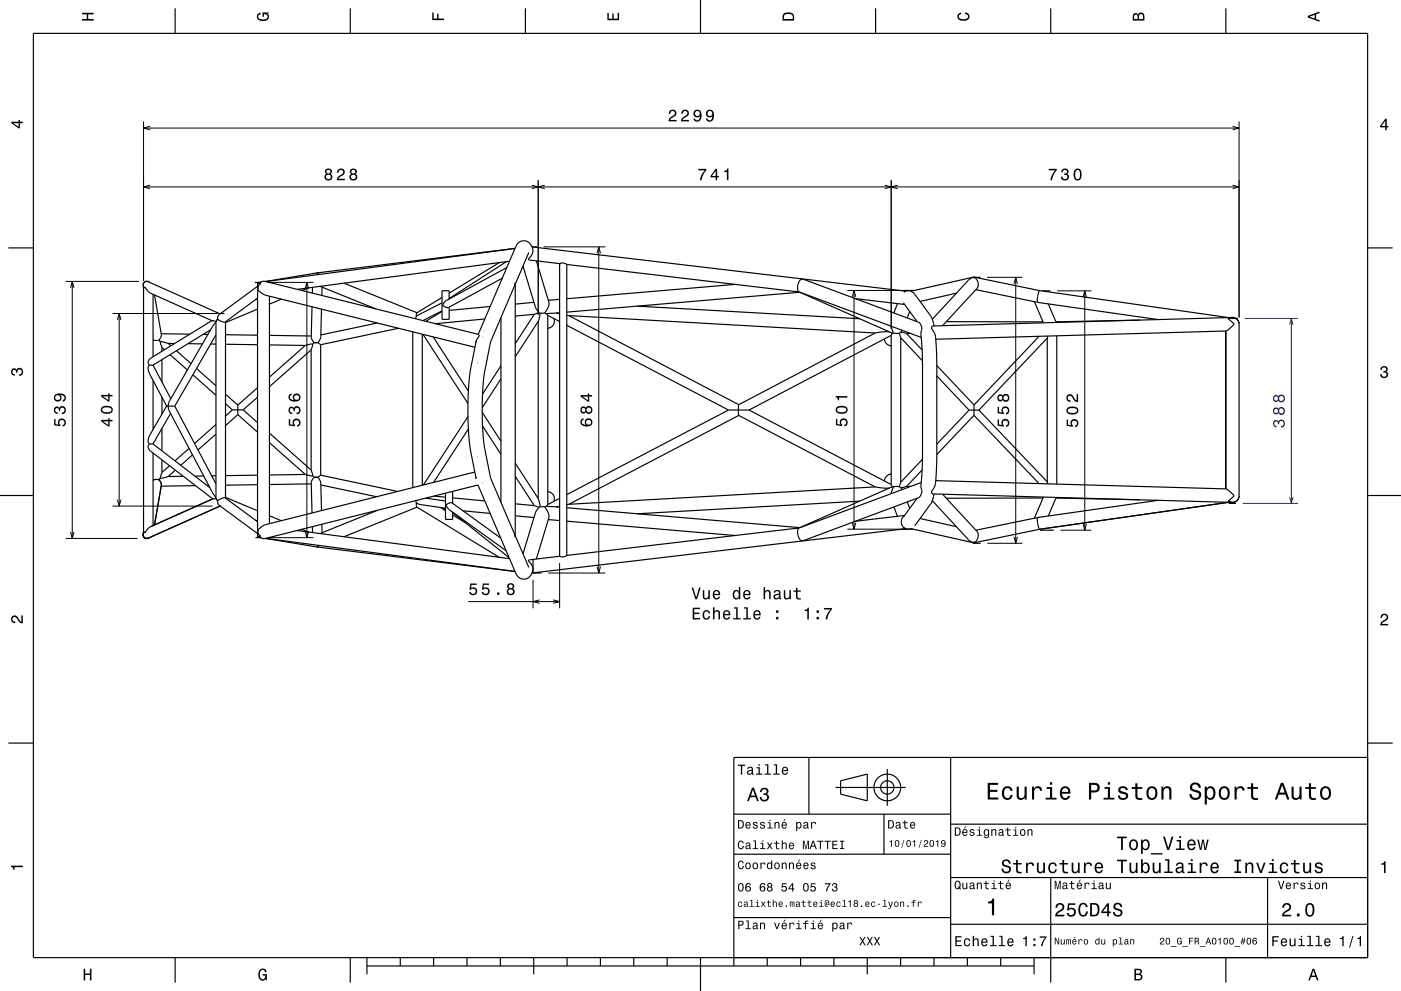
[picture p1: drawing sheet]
<svg xmlns="http://www.w3.org/2000/svg" width="420mm" height="297mm" viewBox="0 0 420 297" stroke-linecap="round" stroke-linejoin="round" font-family="sans-serif">
<g fill="none" stroke="#000" stroke-width=".3">
<path d="M43 36.4v47.7M43 38.4h328.5M45 37.9l-2 .5 2 .5M369.5 37.9l2 .5-2 .5M371.5 36.4v58.7M43 56h328.5M45 55.5l-2 .5 2 .5M159.4 55.5l2 .5-2 .5M161.4 54v40.3M163.3 55.5l-1.9 .5 1.9 .5M265.2 55.5l2 .5-2 .5M267.2 54v44.5"/>
<path d="M269.1 55.5l-1.9 .5 1.9 .5M369.5 55.5l2 .5-2 .5M156.5 72.8h.1M163 74h18.5M179 75.9l.5-1.9 .5 1.9M179.5 74v97.7M19.7 84.3h22M21.1 86.3l.6-2 .5 2M21.7 84.3v77.1M33.7 94h31.6M35.2 95.9l.5-1.9 .5 1.9M35.7 94v57.7"/>
<path d="M80.1 84.6h13.9M91.5 86.6l.5-2 .5 2M92 84.6v76.5M145.2 99.2h.1M254 87h18M255.5 89l.5-2 .5 2M256 87v71.6M295.9 83.1h10.6M304 85l.5-1.9 .5 1.9M304.5 83.1v79.7M316.9 87.2h10.3M324.7 89.1l.5-1.9 .5 1.9"/>
<path d="M325.2 87.2v71.7M143.1 108.8h.1M144.7 101h.1M143.2 136.9h-.1M21.1 159.4l.6 2 .5-2M33.7 151.7h30M35.2 149.7l.5 2 .5-2M91.5 159.2l.5 1.9 .5-1.9M144.8 144.7h-.1M145.2 146.5h.1M254 158.6h17.7M255.5 156.7l.5 1.9 .5-1.9"/>
<path d="M317.9 158.9h9.3M324.7 157l.5 1.9 .5-1.9M19.7 161.4h21.5M80.4 161.1h13.6M156.6 172.9h-.1M159.8 173.7v8.6M164.3 171.7h17.2M167.8 168.7v13.6M179 169.8l.5 1.9 .5-1.9M296 162.8h10.5M304 160.9l.5 1.9 .5-1.9"/>
</g>
<path d="M373.1 95.4h16M372.5 150.9h16.6" fill="none" stroke="#00f" stroke-width=".3"/>
<g fill="none" stroke="#000" stroke-width=".35">
<path d="M10 10h400v277h-400zM52.5 2.5v7.5M105 2.5v7.5M157.5 2.5v7.5M210 0v10M262.5 2.5v7.5M315 2.5v7.5M367.5 2.5v7.5M2.5 74.3h7.5M149.7 78.7l-15 9.2M151.8 78.4l-17.1 11.1M152.7 78.3h.1"/>
<path d="M152.8 78.3l-63.7 8.4M154.4 74.5l-74.7 9.9M154.4 74.4l-59.4 7.4 .6 .5M156.8 79.7l3.7 12.3 1.2 1.7M158.5 75.7h.1M158.5 75.7l-4 9.5M159.5 74l112 13.3-.5 .2M159.6 74h1.4M159.7 74.6h.1M159.7 74.6l-.8-1.6-1.2-.8-1.6 .1-1.2 1.1-11.5 26.8M159.7 74.6l-.1 1.4-1.2 1.6 .1 .3 9.3 1.1M160.8 78.2l3.7 12.3a4.6 4.6 0 0 1-1.2 3.3"/>
<path d="M167.8 79l1.1-.2 1 .5M167.8 79v87.7M169.9 79.3l69.5 8.1M169.9 79.3v87.2M410 74.3h7.5M43 85.7l.2 .7M43 85.7v.4M43 86.1v73.5M43 86.1l.2 .3M43.2 86.4l.3-.4 .8 1.2 .9 .7 18.3 8.2M43.7 84.3h1.1M44.6 84.5a1.07 1.07 0 0 0-1.3 0 1.07 1.07 0 0 0-.3 1.2"/>
<path d="M44.6 84.5a1.18 1.18 0 0 0-1.6 .3 1.18 1.18 0 0 0 .2 1.6M44.6 84.5l21.4 9.6M45.9 88.2v18.7M46.3 88.4l2.1 12-.2 .6-.6 1M63.1 98.8l-17.3 10.6M63.5 96.1l-18.3 11.2-.6 .7a.92 .92 0 0 0 .3 1.4M63.5 96.1l1.2 .3M64.7 96.5l-1 1.4-13 22.4-.3 1.4M64.7 96.5v52.6M64.7 96.4v.1M65.4 95.6l-.7 .8M65.6 94h1.7"/>
<path d="M67.6 96.5v52.8M76.4 84.6h1.7M77.2 84.7l.8 .5M77.2 84.7v76.3M77.2 85.8l-11.5 8.5-.4 .6 .1 .7M77.2 89.4l-9.7 7.1-1.2-.2-1-.6 .1-.1M77.2 89.6l-.6 .2M77.2 92.7l-9.6 4M78 85.2a1.38 1.38 0 0 0-.7 1.4 1.38 1.38 0 0 0 1 1.2l1.4 .7 62.7 15.6M78 85.2v-.4l.3-.2 1.2-.3 63.9 15.9M78.3 84.6l-1.1 .1M80.8 88.8v68.1"/>
<path d="M84.4 89.7l-3.6 1.5M92.4 86.3l-1.9 .8M93.5 91.9l-.2 9.3 .9 1.5M93.7 86.1l-.1 1.7M95.3 81.8l-15.7 2.6M96 85.8l16.6 6.8M96.4 92.6l-.2 8.4-.9 1.7M96.6 86.1l-.1 2.5M103.1 84.9l21.9 8.8M113.1 96.8l-16.9 3.6M119.5 98.4l-23.4 4.9M123.7 99.4v46.7"/>
<path d="M124.8 94.9l-.2 .6M125 93.7l-.2 1.2M132.5 90.8l-7.7 4.1M132.5 89.2l-7.5 4.5M132.5 93.3l-4.8 3M132.5 93.2l-5.7 2.9M132.5 91.4v4.3h2.2v-3.6M132.5 91.4h.2M134.7 89.5l-.2 .2M134.7 89.5v-2.4h-2.2v4.3M145.3 95.6l-14.8 1.4M146.9 91.9l-12.2 1.1"/>
<path d="M150.2 95.2v55.3M150.6 83.4l-16.1 8.7h-.8l-1-.7M151.9 80.2l-18.1 9.9-1.1 1.3M160.1 90.6l-5.6 .5M160.2 94.2l-5.7 8.8M160.2 94.2l-5.7 .5M161.4 96.3v53.1M161.4 96.3l-6.9 10.6M161.7 93.7l-1.5 .5M161.7 93.7l.2 .1M161.9 93.8l-.5 2.5M161.9 93.8h1.4"/>
<path d="M163.3 93.8l.5 .2M163.8 94l.4 .5M163.9 94h-.1M164.2 94.5l3.6 1.9M164.2 94.5v56.7M166 95.5a2.1 2.1 0 0 1-1.8 2.9M166.7 93.8l1.1 .2M167.8 93.7l-3.9 .3M167.8 89.7l-3.4 .3M169.9 94.5l.6 .1M169.9 97.5l48.5 25.4M170.5 94.6l91.9 5.2"/>
<path d="M170.5 94.6l51 26.7M191 91.7l66.7 3.8M220.4 85.2l-50.5 4.3M239.4 87.4a3 3 0 0 1 1-3.8l35.1 13 .8 1.7-.2 1.8 .4 8.2v29.9l-.4 7.5 .3 1.7-.6 1.4-.3 .3-34 12.7a1.35 1.35 0 0 1-1.4 .2 1.35 1.35 0 0 1-.8-1.3l-.2-1.4 .3-1M239.4 87.4l36.8 13.7M239.8 87.6l26.9 11.9M239.8 87.6l-69.9 5.9M239.8 87.6h.1M256.4 89.5l14.7 1.7M262.4 99.8l-40.9 21.5M266.7 99.5l-1.8-.1-2.5 .4M266.7 99.5l.7 .2"/>
<path d="M267.1 97.8l.6 2h1.9M267.4 99.7l.1 .1M267.5 99.8l-.3 .7M269 91l-1 2.8M269.6 99.8l.4 1.4M270 99.6l-.4 .2M270 99.6l1.8 .3M270 99.6h.1M270.5 99l-.5 .6M270.8 90.7l4.1 5.7M271 87.5l1.5-.3a2.5 2.5 0 0 1 1.8 1l4.9 6.7 .8 2.8M271.1 87.4l-.1 .1"/>
<path d="M271.3 87h2.7M271.8 99.9h1.2M271.8 99.9l4.6 5M272.7 93.4l-.7 1.9M274.9 96.4h.1M283.7 96.4l29 .1M286.7 87.9l-10.9 2.4M291.6 83.1h2.3M291.9 83.3h.1a2.18 2.18 0 0 1 .9 3.1l-10.3 11.2M291.9 83.3a1.57 1.57 0 0 0-1.6 .8l-10.8 11.6M291.9 83v.3M291.9 83l19.8 4.1"/>
<path d="M291.9 83l-18.8 4.3M292.6 86.8l18.4 3.8M310.1 90.4l2.7 6.4M311 90.5v.1M311.1 88.8l-.1 1.8M311.1 88.8h.1M311.1 90.6l36.1 5.2M311.7 87.1l-.6 1.7M311.7 87.1l56.6 8.1M312.5 87.2h2.4M314.3 91.1l2.3 5.5M341.7 95.9l-25.1 .5"/>
<path d="M367.5 99.2v47.3M368.9 95.4h2.2M369.4 95.1l-89.6 2.6-.4 .2a.7 .7 0 0 0 .2 1l.6 1.1a47.1 47.1 0 0 1 .6 10v27a33.1 33.1 0 0 1-.7 8.9l-.6 1a.62 .62 0 0 0-.3 .6 .62 .62 0 0 0 .6 .5l89.6 2.6-1.2-.5M370 97.1l-1.8-1.5a2 2 0 0 1 2.1-.3 2 2 0 0 1 1.2 1.8v51.5a2 2 0 0 1-1.2 1.8 2 2 0 0 1-2.1-.3M370 97.1h.1M370 97.1l-2.5 2.1-87 2.5M44.9 109.4a2.16 2.16 0 0 0 0 2.8l5 9.5M44.9 109.4h.9M45.9 109.4l5.3 10.1M45.9 101.8l.7 .2h1M45.9 109.4h.1M45.9 114v14.7"/>
<path d="M47.6 102l.5 .4M48.1 102.4l2.3 .5M48.1 102.4l.4 1.7M48.3 100l8.6 .2M48.5 104.1v1.2M48.5 107.8v6.7M48.5 119v5.1M48.5 104.1l.8 .7M50.4 102.9h2M50.4 102.9l.8 .7M51 106.3l5.2 4.6M52.9 105.1l4.4 3.9"/>
<path d="M56.4 103l4.3 .1M57.8 112.3l6.9 6.2M58.9 110.4l5.8 5.2M60.9 100.2h1.4M63.1 103.1h1.6M64.7 100.3l-12.3 21.4M67.6 100.3l9.6 .2M67.6 103.2l9.6 .1M67.6 118.1l3.7 3.3M77.2 116.2l-5.9 5.2M77.2 119l-4.3 3.8M80.8 100.5l12.5 .2"/>
<path d="M80.8 103.4l10.7 .1M91.5 103.5l-10.7 9.5M93.3 104.8l-12.5 11.1M93.3 104.8v36.1M93.8 103.1l-2.3 .4M93.8 103.1l-.5 1.7M94.2 102.7l-.4 .4M95.3 102.7h-1.1M95.3 102.7l.8 .6M96.1 103.3v39.1M126.6 100.2v45.2M126.8 100.2l13.5 20.7"/>
<path d="M129.9 101l10.5 16.2M142.8 102.2l-2 10.2-.4 4.8-.1 5.7 .1 5.6 .4 4.8 1.9 10M143.4 100.2l.2 .5-.7 1.1-.2 .8M147.2 102.1l7-16.2 .2-1.2v76.3l-.2-1.2M147.2 102.1l-2.1 10.4-.5 9.6 .1 5.4 .4 5.3 2.1 10.8M147.2 102.1h.1M150.2 113.5l-5.6 8.7M150.2 109.6l-5.5 8.5M265.1 101.6l.6 1.3 .5 .5 1 .3M267.2 100.5v44.7M267.2 100.5l-42.6 22.4M270 101.2l6.5 6.9"/>
<path d="M270 101.2v43.3M280.8 109.5l11.2 11.9M280.8 112.7l9.7 10.2M311.5 100.8l-19.5 20.6M314 101.3v43.1M314 101.3l-20.5 21.6M314.1 100.7l-.1 .6M316.8 100.6v44.5M44.9 133.1l-.5 .8 .6 1.2 18.8 14.4M45.8 133l-.9 .1M45.8 133l17.1 13.2M45.9 133v.1"/>
<path d="M45.9 135.8v21.7M48.5 128.4v6.7M48.5 137.8v3.8M49.9 121.7h.5M49.9 121.7l-5.1 9-.4 1.5 .5 .9M50.4 121.7l.3 1.4 12.9 24.3 1.1 1.7M50.4 121.7h.8M50.8 139.6l-2.3 2M51.1 123.9l-5.2 9.2M51.2 121.7h.1M51.2 121.7h1.2M52.4 121.7l12.3 23.3"/>
<path d="M56.7 134.4l-4.2 3.7M57.7 136.3l-3.5 3.1M64.7 130.1l-5.3 4.8M64.7 127.2l-6.4 5.7M67.6 121l2.1 1.8M69.7 122.8h3.2M69.7 122.8l-2.1 1.9M71.3 121.4v2.9M71.3 124.3l-3.7 3.2M71.3 124.3l5.9 5.2M72.9 122.8l4.3 3.8M80.8 129.8l12.5 11.1"/>
<path d="M80.8 132.7l10.7 9.5M140.3 124.8l-13.4 20.5M140.4 128.6l-10.4 16M144.6 123.6l5.6 8.6M144.7 127.7l5.5 8.5M154.5 138.8l6.9 10.6M218.4 122.9h6.2M218.4 122.9l-48.5 25.3M221.5 121.3v3.2M221.5 124.5l40.9 21.4M221.5 124.5l-51 26.6M224.6 122.9l42.6 22.3"/>
<path d="M276.5 137.7l-6.5 6.8M290.5 122.9h3M290.5 122.9l-9.7 10.2M292 121.4v3.1M292 124.5l19.5 20.4M292 124.5l-11.2 11.7M293.5 122.9l20.5 21.5M0 148.5h10M43 159.6v.4M43.2 159.4l-.2 .2M43.2 159.4l-.2 .6M43.2 159.4a1.18 1.18 0 0 0-.1 1.5 1.18 1.18 0 0 0 1.5 .3"/>
<path d="M47.6 143.8l-1-.1-.7 .2M47.6 143.8l.6 .7 .2 .9-2.1 11.9M48.1 143.3l-.5 .5M48.5 141.6l-.4 1.7M50.4 142.8l-2.3 .5M52.6 140.9l-2.2 1.9M55 142.7l-4.6 .1M58.6 145.5l-10.3 .2M61.1 142.6l-2.7 .1M62.6 145.5h-.5M63.8 149.5l-18.6 8.3-1 .8-.7 1.1-.3-.3M64.7 149.3l.7 .9"/>
<path d="M64.7 149.1v.2M64.7 142.6h-1.2M64.7 149.3l-.9 .2M65.2 150v.1M65.2 150.1l.1 .8 .4 .5 11.5 8.5M65.2 150.1l.2 .1M65.4 150.2l-.1-.2 1-.6 1.2-.2 9.7 7.2M65.7 151.7h.4M66 151.6l-21.4 9.6M67.6 149.1l9.6 4M76.6 155.9l.6 .3M77.2 145.3l-9.6 .1"/>
<path d="M77.2 142.4l-9.6 .2M80.8 154.6l3.5 1.5M89.1 159l63.7 8.4M90.5 158.6l1.9 .8M91.5 142.2l2.3 .4M91.5 142.2l-10.7 .2M93.3 140.9l.5 1.7M93.3 145l-12.5 .2M93.6 157.8l.1 1.8M93.8 142.6l.4 .5M94.2 143.1l-.9 1.5 .2 9.1M94.2 143.1h1.1"/>
<path d="M95.3 143.1l.8 1.5 .3 8.4M96.1 142.4l23.1 4.9M96.1 142.4l-.8 .7M96.2 145.3l16.7 3.6M96.5 157.1l.1 2.6M113.2 152.9l-17.2 7M124.7 150l.1 .6M124.8 150.6l.2 1.4M124.8 150.6l1 .6 7.8 1.1M125 152l24.7 15M125 152l-21.9 8.9M127.7 149.3l5.9 .9"/>
<path d="M130.1 148.7l3.5 .3M132 152.1l1.6 .9M132.7 152.5l.9 .1M133.6 147.8v3.6M133.6 151.4v4.3h2.1v-2.1M133.6 151.4h.1M133.7 151.4l1 1.4 17 12.3M133.7 151.4l.9-.6 .9-.1 14.6 10.6M135.6 153.4l17 13.7M135.7 149.2l9.6 .9M135.7 154.3l3.7 2.3M135.7 147.3v3.5"/>
<path d="M138.8 153.1l8.1 .8M142.3 141.5l-62.7 15.7-1 .6a1.69 1.69 0 0 0-1 2.6l.4 .1M142.6 142.9l.1 .4M142.7 143.2v.1M142.7 143.3v.1M142.7 143.3h.1M143.3 145.4l11.6 26.9 1.1 1 1.6 .2 1.3-.8 .8-1.6M143.4 145.3l-64 16.1-1-.2-.4-.3v-.4M147.2 143.6h.1M147.2 143.6l7 16.2M154.2 159.8h.1M154.5 154.6l5.6 .5"/>
<path d="M154.5 151l5.7 .5M154.5 142.7l5.7 8.8M160.2 151.5l1.5 .5M161.4 149.4l.5 2.5M161.7 152l-1.2 1.8-3.7 12.2M161.9 151.9l-.2 .1M161.9 151.9h1.4M163.3 151.9l1.1 1.8 .2 1.4-3.8 12.4M163.8 151.7l-.5 .2M163.8 151.7h.1M163.9 151.7l3.9 .3M164.2 151.2l-.4 .5"/>
<path d="M164.2 147.3a2.12 2.12 0 0 1 1.8 3M164.4 155.7l3.4 .3M167.8 151.7l-1.1 .2M167.8 149.4l-3.6 1.8M169.9 156.2l50.5 4.3M169.9 152.2l69.9 5.9M170.5 151.1l-.6 .2M239.4 158.3l-69.5 8.2M239.8 158.1h.1M256.4 156.2l14.7-1.7-.8 1.3a2.26 2.26 0 0 0 1.1 2.6M257.7 150.2l-66.7 3.8M262.4 145.9l2.8 .4 1.5-.1"/>
<path d="M262.4 145.9l-91.9 5.2M266.7 146.2l-26.9 11.9M267.2 142.1l-1.4 .6-.4 .5-.3 1M267.2 145.2l.3 .7M267.4 146l-.7 .2M267.5 145.9h.1M267.5 145.9l-.1 .1M267.5 145.9h.2M267.7 145.9l-.6 2.1M268 151.9l1 2.8M269.6 145.9h-1.9M269.6 145.9l.4 .2"/>
<path d="M270 146.1h.1M270 146.1l.5 .6M270 144.5l-.4 1.4M270.6 158.6h3.1M270.9 158.1l.7 .4-.2-.1M271.4 158.4l.9 .2 .8-.2 18.8 4.3M271.5 158.5l-112 13.2M271.8 145.8l-1.8 .3M272 150.4l.7 2M273 145.8h-1.2M274.9 149.3h.1M274.9 149.3l-4.1 5.7"/>
<path d="M275.8 155.4l10.9 2.5M276.2 144.6l-36.8 13.7M276.4 140.9l-4.6 4.9M279.5 150.1l10.8 11.6a1.56 1.56 0 0 0 1.6 .7M280 148l-.8 2.8-5 6.8M280.5 144.1l87 2.4 2.5 2.1-1.8 1.5M282.6 148.1l10.3 11.2a2.31 2.31 0 0 1-.8 3.2l-.2-.1M311 155.2l-18.4 3.7M311 155.2l.1 1.7M311.1 156.9h.1M311.1 156.9l.6 1.7M311.7 158.6l-19.8 4.1"/>
<path d="M311.8 158.9h4.1M312.7 149.3h-29M312.8 149l-2.7 6.3M314 144.4l.1 .6M316.6 149.3l25.2 .5M316.6 149.1l-2.3 5.5M347.2 149.9l-36.2 5.3M368.3 150.5l-56.6 8.1M368.4 150.9h2.1M410 148.5h10M43 160a1.07 1.07 0 0 0 .3 1.2 1.07 1.07 0 0 0 1.3 0M43.2 161.4h1.5"/>
<path d="M77.2 161l1.1 .2-1.7-.1M78 160.5l-.8 .5M79.6 161.4l15.7 2.6M79.7 161.3l74.7 10-59.4-7.4 .6-.4M154.5 160.5l4 9.5M158.5 170h.1M159.7 171.7h2.6M159.7 171.1h.1M159.8 167.5v4.2M167.8 166.7l-9 1.1a.27 .27 0 0 0-.4 .1 .27 .27 0 0 0 .2 .4l.2 .2a2.93 2.93 0 0 1 .9 2.6M169.9 166.5l-1.1 .4-1-.2M291.6 162.8h2.4"/>
<path d="M291.9 162.4v.3M2.5 222.7h7.5M242.5 227v17M250.5 236h21M252 234l8-2v8l-8-2zM266 230.5v11M285 227v60M410 222.7h7.5M410 227h-190v62.5M220 244h65M220 256h65M265 244v12"/>
<path d="M285 247h125M220 275h65M285 277h125M285 263h125M315 263v31.5M380 263v24M52.5 287v7.5M105 287v7.5M110 289.5h200M110 287v5M120 287v2.5M130 287v2.5"/>
<path d="M140 287v2.5M150 287v2.5M160 287v5M170 287v2.5M180 287v2.5M190 287v2.5M200 287v2.5M210 287v10M230 287v2.5M240 287v2.5M250 287v2.5M260 287v5"/>
<path d="M270 287v2.5M280 287v2.5M290 287v2.5M300 287v2.5M310 287v5M367.5 287v7.5"/>
<circle cx="266" cy="236" r="4"/>
<circle cx="266" cy="236" r="2"/>
</g>
<g fill="#000">
<path d="M24.6 3.8h3.5v.5h-1.7v1.4h1.7v.5h-3.5v-.5h1.4v-1.4h-1.4z" fill-rule="evenodd"/>
<path d="M77.3 4.2l.8-.4v.5l-.3 .1a.68 .68 0 0 0-.4 .6 .68 .68 0 0 0 .4 .6 1.68 1.68 0 0 0 2.4-.6 .93 .93 0 0 0-1.1-.8v.8h-.4v-1.3h1.9v.3l-.5 .1 .4 .4a1.19 1.19 0 0 1-.9 1.7 1.9 1.9 0 0 1-2.6-1.3z" fill-rule="evenodd"/>
<path d="M129.6 3.8h.4v1.8h1.1v-1.5h.4v1.5h1.6v.4h-3.5z" fill-rule="evenodd"/>
<path d="M182.1 3.9h.4v1.7h1.1v-1.6h.4v1.6h1.2v-1.8h.4v2.3h-3.5z" fill-rule="evenodd"/>
<path d="M235 4a2.21 2.21 0 0 0-.4 2.2h3.5v-1.2a1.92 1.92 0 0 0-3.1-1zM235.3 4.4l.4-.2a1.45 1.45 0 0 1 2 .8v.7h-2.7l.1-1z" fill-rule="evenodd"/>
<path d="M287.3 4.2l.8-.4v.4l-.3 .1a.66 .66 0 0 0-.4 .6 .66 .66 0 0 0 .4 .6 1.69 1.69 0 0 0 2.5-.5 .9 .9 0 0 0-1-.8v-.5a1.24 1.24 0 0 1 1.4 1.1 1.24 1.24 0 0 1-1.1 1.4 1.93 1.93 0 0 1-2.6-1.2z" fill-rule="evenodd"/>
<path d="M339.8 4.2l-.2 2h3.5v-1.4a.98 .98 0 0 0-.7-1 .98 .98 0 0 0-1.2 .6 .84 .84 0 0 0-1.4-.2zM340.1 4.5l.4-.1 .4 .1 .1 1.2h-1zM341.6 4.4l.4-.2a.58 .58 0 0 1 .7 .7v.8h-1.2z" fill-rule="evenodd"/>
<path d="M392.1 4.7v.6l3.5 1.2v-.4l-1-.4v-1.4l1-.4v-.4zM392.6 5l1.5-.5v1z" fill-rule="evenodd"/>
<path d="M3.4 36.5v.4l2.1 1.6h.5v-1.6h.8v-.4h-.8v-.5h-.4v.5zM4 36.9h1.6v1.1z" fill-rule="evenodd"/>
<path d="M200.8 33.2l-.3 .9h.4a.71 .71 0 0 1 .6-.8 .71 .71 0 0 1 .8 .5 .71 .71 0 0 1-.5 .8l-.3 .2a1.63 1.63 0 0 0-1.1 1.6h2.4v-.5h-1.9l.9-.7a1.17 1.17 0 0 0 .9-1.7 1.17 1.17 0 0 0-1.9-.3zM204.5 33.2l-.3 .9h.5a.71 .71 0 0 1 .5-.8 .71 .71 0 0 1 .9 .5 .71 .71 0 0 1-.5 .8l-.3 .2a1.64 1.64 0 0 0-1.2 1.6h2.5v-.5h-2l.9-.7a1.17 1.17 0 0 0 .9-1.7 1.17 1.17 0 0 0-1.9-.3zM208.2 33.2a1.15 1.15 0 0 0 0 1.7 1.15 1.15 0 0 0 1.6-.1 1.02 1.02 0 0 1-.8 1.3l-.5-.2-.1-.4h-.5a1.23 1.23 0 0 0 1.5 .9 1.23 1.23 0 0 0 .9-1.4 1.42 1.42 0 0 0-.3-1.8 1.42 1.42 0 0 0-1.8 0zM208.4 34a.75 .75 0 0 1 1.5 0 .75 .75 0 0 1-1.5 0zM211.9 33.2a1.15 1.15 0 0 0 0 1.7 1.15 1.15 0 0 0 1.7-.1 1.02 1.02 0 0 1-.9 1.3l-.4-.2-.2-.4h-.5a1.23 1.23 0 0 0 1.5 .9 1.23 1.23 0 0 0 .9-1.4 1.42 1.42 0 0 0-.3-1.8 1.42 1.42 0 0 0-1.8 0zM212.1 34a.75 .75 0 0 1 1.5 0 .75 .75 0 0 1-1.5 0z" fill-rule="evenodd"/>
<path d="M415.3 35.6l-1.6 2.1v.5h1.6v.8h.4v-.8h.5v-.4h-.5v-2.2zM415.3 36.2v1.6h-1.1z" fill-rule="evenodd"/>
<path d="M97.7 50.8l-.3 .2a.8 .8 0 0 0 .4 1.1 1.09 1.09 0 0 0-.2 1.7 1.09 1.09 0 0 0 1.7 0 1.09 1.09 0 0 0-.2-1.7 .95 .95 0 0 0 .3-1.3 .95 .95 0 0 0-1.4-.2zM97.7 53a.75 .75 0 0 1 1.5 0 .75 .75 0 0 1-1.5 0zM97.8 51.5a.6 .6 0 0 1 1.2 0 .6 .6 0 0 1-1.2 0zM101.4 50.8l-.4 1h.5a.7 .7 0 0 1 .5-.9 .7 .7 0 0 1 .9 .5 .7 .7 0 0 1-.5 .9l-.3 .1a1.63 1.63 0 0 0-1.1 1.6h2.4v-.4h-1.9l.8-.8a1.17 1.17 0 0 0 1-1.7 1.17 1.17 0 0 0-1.9-.3zM105.1 50.8l-.2 .2a.8 .8 0 0 0 .4 1.1 1.09 1.09 0 0 0-.2 1.7 1.09 1.09 0 0 0 1.6 0 1.09 1.09 0 0 0-.1-1.7 .95 .95 0 0 0 .2-1.3 .95 .95 0 0 0-1.3-.2zM105.2 53a.71 .71 0 0 1 1.4 0 .71 .71 0 0 1-1.4 0zM105.3 51.5a.6 .6 0 0 1 1.2 0 .6 .6 0 0 1-1.2 0z" fill-rule="evenodd"/>
<path d="M209.3 50.6v.5h2a5.2 5.2 0 0 0-1.5 2.9h.5a5.3 5.3 0 0 1 1.4-3v-.4zM214.5 50.6l-1.5 2.1v.5h1.5v.8h.5v-.8h.5v-.4h-.5v-2.2zM214.5 51.2v1.6h-1.1zM217.1 51.2v.3h.8v2.5h.5v-3.5h-.4a.77 .77 0 0 1-.9 .7z" fill-rule="evenodd"/>
<path d="M314.4 50.6v.5h1.9a5.2 5.2 0 0 0-1.4 2.9h.5a5.3 5.3 0 0 1 1.4-3v-.4zM318.4 50.8l-.3 .9h.5a.62 .62 0 0 1 .3-.8 .62 .62 0 0 1 .8 .3 .62 .62 0 0 1-.2 .8h-.5v.4a.72 .72 0 0 1 .9 .4 .72 .72 0 0 1-.4 1 .72 .72 0 0 1-.9-.5l-.1-.4h-.5a1.18 1.18 0 0 0 1.6 1.2 1.18 1.18 0 0 0 .6-1.8l-.3-.2a1.01 1.01 0 0 0 0-1.5 1.01 1.01 0 0 0-1.5 .2zM322.1 51a2.02 2.02 0 0 0 1 3.1 2.03 2.03 0 0 0 .8-3.1 1.11 1.11 0 0 0-1.8 0zM322.7 51h.7a2.37 2.37 0 0 1 0 2.6h-.7a2.38 2.38 0 0 1 0-2.6z" fill-rule="evenodd"/>
<path d="M3.6 110.6a.86 .86 0 0 1 1.4 .2 1.12 1.12 0 0 1 1.5-.4 1.12 1.12 0 0 1 .3 1.6l-.5 .6-.6 .1v-.5a.72 .72 0 0 0 .9-.6 .72 .72 0 0 0-.8-.8 .72 .72 0 0 0-.6 .9h-.4a.62 .62 0 0 0-.4-.8 .62 .62 0 0 0-.8 .5 .62 .62 0 0 0 .5 .7h.4l-.1 .5a1.17 1.17 0 0 1-1-.7 1.17 1.17 0 0 1 .2-1.3z" fill-rule="evenodd"/>
<path d="M414.1 110a1.01 1.01 0 0 1 1.5-.2 1.01 1.01 0 0 1 0 1.6 1.12 1.12 0 0 1 .4 1.5 1.12 1.12 0 0 1-1.6 .3l-.6-.5-.1-.6h.5a.72 .72 0 0 0 .7 .9 .72 .72 0 0 0 .7-.8 .72 .72 0 0 0-.9-.6v-.4a.62 .62 0 0 0 .8-.4 .62 .62 0 0 0-.5-.8 .62 .62 0 0 0-.7 .5v.4h-.5z" fill-rule="evenodd"/>
<path d="M16.2 125.6v1.9l1.9 .2v-.4a.8 .8 0 0 1-.2-1.2 .8 .8 0 0 1 1.2 .1 .8 .8 0 0 1-.3 1.2v.4a1.21 1.21 0 0 0 1-1.5 1.21 1.21 0 0 0-1.6-.8 1.21 1.21 0 0 0-.6 1.8l-.9-.2v-1.5zM16.4 122.1a1.17 1.17 0 0 0-.2 1.3 1.17 1.17 0 0 0 1.1 .6v-.4a.62 .62 0 0 1-.8-.3 .62 .62 0 0 1 .3-.8 .62 .62 0 0 1 .8 .2v.5h.4a.74 .74 0 0 1 .7-1 .74 .74 0 0 1 .8 .8 .74 .74 0 0 1-.9 .7v.4a1.18 1.18 0 0 0 1.2-1.5 1.18 1.18 0 0 0-1.9-.6l-.1 .3a.86 .86 0 0 0-1.4-.2zM16.6 118.2a1.17 1.17 0 0 0-.3 1.7 1.17 1.17 0 0 0 1.7 .2 1.17 1.17 0 0 0 .1-1.7 1.02 1.02 0 0 1 1.3 .8l-.2 .5-.4 .2v.4a1.23 1.23 0 0 0 .9-1.4 1.23 1.23 0 0 0-1.5-1zM16.5 119.1a.75 .75 0 0 1 1.5 0 .75 .75 0 0 1-1.5 0z" fill-rule="evenodd"/>
<path d="M30.3 125.8v.5l2.1 1.5h.5v-1.5h.8v-.5h-.8v-.5h-.4v.5zM30.9 126.3h1.6v1.1zM30.7 121.9a1.13 1.13 0 0 0-.5 1.2 1.13 1.13 0 0 0 1 .9 1.9 1.9 0 0 0 2.6-1.2 2.04 2.04 0 0 0-3.1-.9zM30.7 122.5a2.37 2.37 0 0 1 2.6 0v.7a2.38 2.38 0 0 1-2.6 0zM30.3 118.3v.5l2.1 1.5h.5v-1.5h.8v-.5h-.8v-.5h-.4v.5zM30.9 118.8h1.6v1.1z" fill-rule="evenodd"/>
<path d="M86.6 125.6v1.9l1.8 .3v-.4a.8 .8 0 0 1-.2-1.3 .8 .8 0 0 1 1.2 .1 .8 .8 0 0 1-.3 1.2v.5a1.21 1.21 0 0 0 1-1.5 1.21 1.21 0 0 0-1.6-.8 1.21 1.21 0 0 0-.6 1.7l-.9-.1v-1.6zM86.7 122.1a1.17 1.17 0 0 0-.2 1.3 1.17 1.17 0 0 0 1.1 .7v-.5a.62 .62 0 0 1-.7-.3 .62 .62 0 0 1 .2-.8 .62 .62 0 0 1 .9 .2v.5h.4a.74 .74 0 0 1 .6-1 .74 .74 0 0 1 .8 .8 .74 .74 0 0 1-.9 .7v.5a1.18 1.18 0 0 0 1.2-1.6 1.18 1.18 0 0 0-1.8-.6l-.2 .3a.86 .86 0 0 0-1.4-.2zM86.7 118.3a1.44 1.44 0 0 0 .1 1.6 1.44 1.44 0 0 0 1.6 .5 1.26 1.26 0 0 0 1.7-1 1.26 1.26 0 0 0-1.2-1.5 1.11 1.11 0 0 0-1.1 .7 1.11 1.11 0 0 0 .4 1.3 1.03 1.03 0 0 1-1.3-.9l.1-.4 .4-.2v-.5zM88.2 119.1a.75 .75 0 0 1 1.5 0 .75 .75 0 0 1-1.5 0z" fill-rule="evenodd"/>
<path d="M174.2 125.7a1.44 1.44 0 0 0 .1 1.7 1.44 1.44 0 0 0 1.7 .4 1.26 1.26 0 0 0 1.6-.9 1.26 1.26 0 0 0-1.2-1.5 1.11 1.11 0 0 0-1.1 .7 1.11 1.11 0 0 0 .4 1.2 1.02 1.02 0 0 1-1.3-.8l.1-.5 .4-.2v-.4zM175.7 126.6a.75 .75 0 0 1 1.5 0 .75 .75 0 0 1-1.5 0zM174.2 122.1a1 1 0 0 0-.1 1.5 1 1 0 0 0 1.5-.1 1.09 1.09 0 0 0 1.6 .2 1.09 1.09 0 0 0 0-1.7 1.09 1.09 0 0 0-1.6 .2l-.7-.4zM175.8 122.9a.71 .71 0 0 1 1.4 0 .71 .71 0 0 1-1.4 0zM174.4 122.9a.6 .6 0 0 1 1.2 0 .6 .6 0 0 1-1.2 0zM174.1 118.4v.5l2.1 1.5h.4v-1.6h.9v-.4h-.9v-.5h-.4v.5zM174.7 118.8h1.5v1.2z" fill-rule="evenodd"/>
<path d="M250.6 125.6v1.8l1.9 .3v-.4a.8 .8 0 0 1-.3-1.2 .8 .8 0 0 1 1.3 0 .8 .8 0 0 1-.4 1.2v.5a1.21 1.21 0 0 0 1.1-1.5 1.21 1.21 0 0 0-1.7-.8 1.21 1.21 0 0 0-.5 1.7l-1-.1v-1.5zM251 121.9a1.13 1.13 0 0 0-.5 1.2 1.13 1.13 0 0 0 1 .9 1.9 1.9 0 0 0 2.6-1.2 2.03 2.03 0 0 0-3.1-.9zM251 122.5a2.38 2.38 0 0 1 2.6 0v.7a2.37 2.37 0 0 1-2.6 0zM250.5 118.7v.4a.77 .77 0 0 1 .7 .9h.3v-.8h2.5v-.5z" fill-rule="evenodd"/>
<path d="M299.1 125.7v1.9l1.8 .3v-.4a.8 .8 0 0 1-.2-1.3 .8 .8 0 0 1 1.3 .1 .8 .8 0 0 1-.4 1.2v.5a1.21 1.21 0 0 0 1-1.5 1.21 1.21 0 0 0-1.6-.9 1.21 1.21 0 0 0-.6 1.8l-.9-.2v-1.5zM299.1 122v1.8l1.8 .3v-.4a.8 .8 0 0 1-.2-1.2 .8 .8 0 0 1 1.3 .1 .8 .8 0 0 1-.4 1.2v.4a1.21 1.21 0 0 0 1-1.5 1.21 1.21 0 0 0-1.6-.8 1.21 1.21 0 0 0-.6 1.7l-.9-.1v-1.5zM299.2 118.4a1 1 0 0 0-.1 1.5 1 1 0 0 0 1.5 0 1.09 1.09 0 0 0 1.6 .2 1.09 1.09 0 0 0 0-1.7 1.09 1.09 0 0 0-1.6 .2l-.7-.5zM300.8 119.2a.71 .71 0 0 1 1.4 0 .71 .71 0 0 1-1.4 0zM299.4 119.3a.59 .59 0 0 1 1.1 0 .59 .59 0 0 1-1.1 0z" fill-rule="evenodd"/>
<path d="M319.8 125.8v1.8l1.8 .3v-.4a.8 .8 0 0 1-.2-1.2 .8 .8 0 0 1 1.2 0 .8 .8 0 0 1-.3 1.3v.4a1.21 1.21 0 0 0 1-1.5 1.21 1.21 0 0 0-1.6-.8 1.21 1.21 0 0 0-.6 1.7l-.9-.1v-1.5zM320.1 122.1a1.13 1.13 0 0 0-.4 1.2 1.13 1.13 0 0 0 1 .9 1.9 1.9 0 0 0 2.6-1.2 2.03 2.03 0 0 0-3.2-.9zM320.2 122.7a2.37 2.37 0 0 1 2.6 0v.7a2.37 2.37 0 0 1-2.6 0zM320 118.4a1.2 1.2 0 0 0-.2 1.4 1.2 1.2 0 0 0 1.1 .6v-.4a.7 .7 0 0 1-.8-.5 .7 .7 0 0 1 .5-.9 .7 .7 0 0 1 .9 .5l.1 .3a1.63 1.63 0 0 0 1.6 1.1v-2.4h-.4v1.9l-.5-.3-.7-1.2a1.1 1.1 0 0 0-1.6-.1z" fill-rule="evenodd"/>
<path d="M207.3 176.1l1.2 3.5h.5l1.1-3.5h-.5l-.9 3-.9-3zM210.7 176.9v1.8a.89 .89 0 0 0 .6 .9 .89 .89 0 0 0 1.1-.4v.4h.4v-2.7h-.4v1.5a.65 .65 0 0 1-.4 .8 .65 .65 0 0 1-.8-.3l-.1-2zM214 177.2a1.46 1.46 0 0 0-.3 1.6 1.46 1.46 0 0 0 1.5 .8l.7-.8h-.5l-.6 .5a.76 .76 0 0 1-.7-.9h1.8a1.17 1.17 0 0 0-.5-1.4 1.17 1.17 0 0 0-1.4 .2zM214.3 177.4l.2-.2a.66 .66 0 0 1 .7 .1 .66 .66 0 0 1 .2 .7h-1.3zM219.9 177.2a1.49 1.49 0 0 0-.2 1.5 1.49 1.49 0 0 0 1.2 .9l.6-.4v.4h.4v-3.6h-.4v1.3a.89 .89 0 0 0-1.6-.1zM220.3 177.5a.62 .62 0 0 1 .7-.3 .62 .62 0 0 1 .4 .6 .91 .91 0 0 1 .1 1 .91 .91 0 0 1-1 .4l-.4-.5zM223.1 177.2a1.45 1.45 0 0 0-.3 1.6 1.45 1.45 0 0 0 1.5 .8l.7-.8h-.5l-.6 .5a.76 .76 0 0 1-.7-.9h1.8a1.17 1.17 0 0 0-.5-1.4 1.17 1.17 0 0 0-1.4 .2zM223.4 177.4l.2-.2a.67 .67 0 0 1 .7 .1 .67 .67 0 0 1 .3 .7h-1.4zM228.9 176v3.6h.5v-1.6a.63 .63 0 0 1 .5-.8 .63 .63 0 0 1 .7 .7v1.7h.4v-1.8a.88 .88 0 0 0-.6-1 .88 .88 0 0 0-1 .5v-1.3zM232.2 177l-.2 .7h.4a.55 .55 0 0 1 .7-.6 .55 .55 0 0 1 .3 .8l-.2 .1a.91 .91 0 0 0-1.3 .5 .91 .91 0 0 0 .8 1.2l.9-.5 .1 .3 .5 .1v-.3l-.2-.1v-1.6a1.02 1.02 0 0 0-1.8-.6zM232.4 178.5l1.1-.3a.77 .77 0 0 1-.2 .9 .77 .77 0 0 1-.9 .1zM235 176.9v1.8a.89 .89 0 0 0 .6 .9 .89 .89 0 0 0 1.1-.4v.4h.4v-2.7h-.5v1.5a.65 .65 0 0 1-.3 .8 .65 .65 0 0 1-.9-.3v-2zM238.6 176.2v.8h-.7v.3h.7l.1 1.8a1.04 1.04 0 0 0 1.4 .6v-.4a.68 .68 0 0 1-1-.4v-1.6h1v-.3h-1v-.8z" fill-rule="evenodd"/>
<path d="M3.6 184.7a1.22 1.22 0 0 1 2 .8l.8 .8v-1.9h.4v2.4a2.76 2.76 0 0 1-2-1.8 .69 .69 0 0 0-1.1 .5 .69 .69 0 0 0 .9 .8v.4a1.19 1.19 0 0 1-1.2-.6 1.19 1.19 0 0 1 .2-1.4z" fill-rule="evenodd"/>
<path d="M207.7 182.1v3.5h2.2v-.4h-1.8v-1.2h1.6v-.4h-1.6v-1h1.7v-.5zM210.9 183.2a1.45 1.45 0 0 0-.2 1.7 1.45 1.45 0 0 0 1.5 .8l.6-.6 .1-.4h-.4l-.5 .6a1.01 1.01 0 0 1-.9-1 1.01 1.01 0 0 1 .9-1l.4 .5h.5a1.09 1.09 0 0 0-.8-.9 1.09 1.09 0 0 0-1.2 .3zM213.7 182v3.6h.5v-1.5a.63 .63 0 0 1 .5-.9 .63 .63 0 0 1 .7 .7v1.7h.4v-1.7a.88 .88 0 0 0-.6-1 .88 .88 0 0 0-1 .4v-1.3zM217 183.2a1.45 1.45 0 0 0-.2 1.7 1.45 1.45 0 0 0 1.4 .8l.7-.8h-.4l-.6 .4a.76 .76 0 0 1-.7-.9h1.7a1.16 1.16 0 0 0-.4-1.4 1.16 1.16 0 0 0-1.5 .2zM217.4 183.4l.2-.1a.66 .66 0 0 1 .7 .1 .66 .66 0 0 1 .2 .6h-1.3zM220 182v.4h.7v2.9h-.9v.3h2.2v-.3h-.9v-3.3zM223 182v.4h.7v2.9h-.9v.3h2.3v-.3h-.9v-3.3zM226.1 183.2a1.45 1.45 0 0 0-.2 1.7 1.45 1.45 0 0 0 1.4 .8l.7-.8h-.4l-.6 .4a.76 .76 0 0 1-.7-.9h1.7a1.16 1.16 0 0 0-.4-1.4 1.16 1.16 0 0 0-1.5 .2zM226.5 183.4l.2-.1a.66 .66 0 0 1 .7 .1 .66 .66 0 0 1 .2 .6h-1.3zM232.7 184.9v.7h.7v-.7zM232.7 182.9v.8h.7v-.8z" fill-rule="evenodd"/>
<path d="M241.2 182.8v.3h.8v2.5h.5v-3.5h-.4a.77 .77 0 0 1-.9 .7zM244.8 184.9v.7h.7v-.7zM244.8 182.9v.8h.7v-.8zM247 182.2v.5h1.9a5.2 5.2 0 0 0-1.4 2.9h.5a5.3 5.3 0 0 1 1.4-3v-.4z" fill-rule="evenodd"/>
<path d="M414.2 184.2a1.18 1.18 0 0 1 1.9 .3 1.18 1.18 0 0 1-1 1.7l-.8 .8h1.9v.4h-2.4a2.76 2.76 0 0 1 1.8-2 .69 .69 0 0 0-.5-1.1 .69 .69 0 0 0-.8 .9h-.4z" fill-rule="evenodd"/>
<path d="M221.2 229.2v.3h.9v2.7h.4v-2.7h.9v-.3zM224.3 230l-.3 .5h.4a.47 .47 0 0 1 .5-.4 .47 .47 0 0 1 .4 .6l-.2 .1a.78 .78 0 0 0-1.1 .4 .78 .78 0 0 0 .6 1l.8-.3 .1 .2 .5 .1v-.3l-.3-.1v-1.3a.87 .87 0 0 0-.6-.7 .87 .87 0 0 0-.8 .2zM224.4 231.3l.9-.3v.4a.51 .51 0 0 1-.5 .5 .51 .51 0 0 1-.5-.5zM226.8 229.9v.3h.6v1.6h-.8v.4h2v-.4h-.8v-1.9zM227.4 229.1v.4h.4v-.4zM229.4 229.1v.3h.6v2.4h-.8v.4h1.9v-.4h-.8v-2.7zM232 229.1v.3h.6v2.4h-.8v.4h1.9v-.4h-.7v-2.7zM234.6 230.1a1.24 1.24 0 0 0-.2 1.4 1.24 1.24 0 0 0 1.2 .7l.6-.7h-.3l-.6 .4a.64 .64 0 0 1-.5-.8h1.5v-.2a.96 .96 0 0 0-.5-1 .96 .96 0 0 0-1.2 .2zM234.9 230.3l.7-.2 .3 .7h-1.1z" fill-rule="evenodd"/>
<path d="M296.1 234.6v5h3.2v-.6h-2.5v-1.7h2.2v-.6h-2.2v-1.5h2.4v-.6zM300.8 236.2a2.18 2.18 0 0 0 1.2 3.6 1.51 1.51 0 0 0 1.6-1.6h-.6a.95 .95 0 0 1-.9 1 .95 .95 0 0 1-1-.9 1.6 1.6 0 0 1 .9-2.1 .86 .86 0 0 1 .9 .8h.7a1.56 1.56 0 0 0-1.1-1.3 1.56 1.56 0 0 0-1.7 .5zM304.8 235.8v2.5a1.27 1.27 0 0 0 .9 1.4 1.27 1.27 0 0 0 1.5-.7v.6h.6v-3.8h-.6v2.2a.92 .92 0 0 1-.6 1.1 .92 .92 0 0 1-1.2-.4v-2.9zM309.4 235.8v3.8h.6v-2.2a.95 .95 0 0 1 .5-1.1 .95 .95 0 0 1 1.2 .3l.1 .4h.6a1.28 1.28 0 0 0-1-1.4 1.28 1.28 0 0 0-1.4 .8v-.6zM313.8 235.9v.5h1v2.7h-1.3v.5h3.2v-.5h-1.3v-3.2zM314.8 234.4v.8h.6v-.8zM318.1 236.2a2.2 2.2 0 0 0 1.2 3.6 1.51 1.51 0 0 0 1.5-1.3h-.6l-.3 .5-.5 .2a1.08 1.08 0 0 1-1-1.3h2.5a1.66 1.66 0 0 0-.7-2 1.66 1.66 0 0 0-2.1 .3zM318.6 236.5a.94 .94 0 0 1 1.2-.2 .94 .94 0 0 1 .5 1h-1.9zM326.5 234.6v5h.6v-2.1a1.92 1.92 0 0 0 2.6-1.4 1.33 1.33 0 0 0-1.5-1.5zM327.1 235.2a1.6 1.6 0 0 1 1.8 .5 .86 .86 0 0 1 0 .9 .86 .86 0 0 1-.9 .3h-.9zM331.1 235.9v.5h1v2.7h-1.3v.5h3.3v-.5h-1.3v-3.2zM332.1 234.4v.8h.7v-.8zM335.6 235.9a1.08 1.08 0 0 0-.3 1.2 1.08 1.08 0 0 0 1 .7l1.2 .5a.91 .91 0 0 1-.8 1 .91 .91 0 0 1-1-.9h-.6a1.52 1.52 0 0 0 1.7 1.3 1.52 1.52 0 0 0 1.3-1.7l-.5-.5-1.6-.4a.76 .76 0 0 1 .6-1 .76 .76 0 0 1 .9 .7h.6a1.47 1.47 0 0 0-1-1.2 1.47 1.47 0 0 0-1.5 .3zM340.4 234.7v1.2h-1.1v.5h1.1v2.6a1.49 1.49 0 0 0 2 .7v-.5a.97 .97 0 0 1-1.4-.5v-2.3h1.4v-.5h-1.4v-1.2zM344.1 236.2a2.18 2.18 0 0 0 1.2 3.6 2.12 2.12 0 0 0 1.7-2.1 2.12 2.12 0 0 0-1.7-2.1l-.7 .2zM344.6 236.6a.96 .96 0 0 1 1-.4 .96 .96 0 0 1 .7 .8 1.59 1.59 0 0 1-1 2.2 1.67 1.67 0 0 1-.7-2.6zM348.2 235.8v3.8h.6v-2.2a.91 .91 0 0 1 .6-1.1 .91 .91 0 0 1 1.1 .5v2.8h.7v-2.5a1.27 1.27 0 0 0-.9-1.4 1.27 1.27 0 0 0-1.5 .6v-.5zM357.1 234.9a1.37 1.37 0 0 0-.3 1.5 1.37 1.37 0 0 0 1.3 .9 1.1 1.1 0 0 1 1.3 1.3 1.19 1.19 0 0 1-1.3 .5 1.19 1.19 0 0 1-.9-1.1h-.7a1.73 1.73 0 0 0 2.2 1.8 1.73 1.73 0 0 0 1-2.6l-1.1-.4a1.02 1.02 0 0 1-1.2-.9 .99 .99 0 0 1 1.1-.8 .99 .99 0 0 1 .8 1h.7a1.66 1.66 0 0 0-1-1.6 1.66 1.66 0 0 0-1.9 .4zM361.2 235.8v5.3h.6v-2.1a1.32 1.32 0 0 0 1.4 .7 1.32 1.32 0 0 0 1.1-1.1 2.15 2.15 0 0 0-1.4-3l-.6 .2-.5 .5v-.5zM362.1 236.6a.9 .9 0 0 1 .9-.4 .9 .9 0 0 1 .7 .8 1.61 1.61 0 0 1-.9 2.2 1.69 1.69 0 0 1-.7-2.6zM365.8 236.2a2.18 2.18 0 0 0 1.2 3.6 2.16 2.16 0 0 0 1.8-1.8 2.16 2.16 0 0 0-1.1-2.2h-1.4zM366.3 236.6a.96 .96 0 0 1 1-.4 .96 .96 0 0 1 .7 .8 1.59 1.59 0 0 1-1 2.2 1.67 1.67 0 0 1-.7-2.6zM370.1 235.8v3.8h.6v-2.2a.95 .95 0 0 1 .5-1.1 .95 .95 0 0 1 1.2 .3l.1 .4h.6a1.28 1.28 0 0 0-1-1.4 1.28 1.28 0 0 0-1.4 .8v-.6zM375.1 234.7v1.2h-1.1v.5h1.1v2.6a1.49 1.49 0 0 0 2 .7v-.5a.98 .98 0 0 1-1.4-.5v-2.3h1.4v-.5h-1.4v-1.2zM384 234.6l-1.8 5h.6l.6-1.5h2l.5 1.5h.7l-1.9-5zM384.4 235.3l.7 2.2h-1.5zM387.2 235.8v2.5a1.27 1.27 0 0 0 .9 1.4 1.27 1.27 0 0 0 1.5-.7v.6h.6v-3.8h-.6v2.2a.92 .92 0 0 1-.6 1.1 .92 .92 0 0 1-1.1-.4l-.1-2.9zM392.4 234.7v1.2h-1.1v.5h1.1v2.6a1.49 1.49 0 0 0 2.1 .7v-.5a.97 .97 0 0 1-1.4-.5l-.1-2.3h1.5v-.5h-1.5v-1.2zM396.1 236.2a2.18 2.18 0 0 0 1.3 3.6 2.16 2.16 0 0 0 1.7-1.8 2.16 2.16 0 0 0-1-2.2h-1.4zM396.6 236.6a.96 .96 0 0 1 1-.4 .96 .96 0 0 1 .7 .8 1.59 1.59 0 0 1-.9 2.2 1.67 1.67 0 0 1-.8-2.6z" fill-rule="evenodd"/>
<path d="M3.3 259.4h3.5v.5h-2.5v.8h-.3a.77 .77 0 0 0-.7-.9z" fill-rule="evenodd"/>
<path d="M221.2 245.8v2.5h.9a1.28 1.28 0 0 0 1-1.2 1.28 1.28 0 0 0-1-1.3zM221.6 246.1a.96 .96 0 0 1 1.1 1 .96 .96 0 0 1-1.1 .9zM223.7 246.6a.98 .98 0 0 0-.2 1.3 .98 .98 0 0 0 1.3 .3l.2-.4-.9 .3-.3-.7 1.3-.1a.8 .8 0 0 0-.5-.9 .8 .8 0 0 0-.9 .2zM223.9 246.7l.6-.1 .2 .6h-.9zM225.9 246.5l-.2 .4 .1 .3 1 .4a.43 .43 0 0 1-.4 .5 .43 .43 0 0 1-.4-.4h-.3a.7 .7 0 0 0 .9 .7 .7 .7 0 0 0 .3-1.1l-.8-.3a.38 .38 0 0 1 .3-.5 .38 .38 0 0 1 .4 .4h.3l-.4-.6zM228 246.5l-.1 .4 .1 .3 1 .4a.43 .43 0 0 1-.4 .5 .43 .43 0 0 1-.5-.4h-.3a.7 .7 0 0 0 1 .7 .7 .7 0 0 0 .2-1.1l-.7-.3a.38 .38 0 0 1 .3-.5 .38 .38 0 0 1 .4 .4h.3l-.4-.6zM230.2 246.4v.3h.5v1.3h-.7v.3h1.6v-.3h-.6v-1.6zM230.7 245.7v.4h.3v-.4zM232.2 246.4v1.9h.3v-1.1a.45 .45 0 0 1 .4-.6 .45 .45 0 0 1 .5 .5v1.2h.3v-1.3a.63 .63 0 0 0-.5-.7 .63 .63 0 0 0-.7 .4v-.3zM235.2 245.5l-.4 .6 .8-.6zM234.5 246.6a.98 .98 0 0 0-.2 1.3 .98 .98 0 0 0 1.3 .3l.3-.4-1 .3-.3-.7 1.3-.1a.8 .8 0 0 0-.4-.9 .8 .8 0 0 0-1 .2zM234.8 246.7l.5-.1 .3 .6h-1zM238.7 246.4v2.7h.3v-1.1l.1 .2a.67 .67 0 0 0 .7 .1 .67 .67 0 0 0 .4-.5 .91 .91 0 0 0 0-1.1 .91 .91 0 0 0-1-.3l-.2 .3v-.3zM239.1 246.8l.2-.2a.7 .7 0 0 1 .7 .7 .7 .7 0 0 1-.7 .7l-.3-.3zM241.1 246.5l-.2 .4h.3a.39 .39 0 0 1 .4-.3 .39 .39 0 0 1 .3 .5 .73 .73 0 0 0-.9 .3 .73 .73 0 0 0 .1 .9l.9-.2 .1 .2h.4l-.2-1.4a.73 .73 0 0 0-.5-.6 .73 .73 0 0 0-.7 .2zM241.2 247.6l.8-.3v.3a.42 .42 0 0 1-.4 .5 .42 .42 0 0 1-.5-.5zM243.1 246.4v1.9h.4l.1-1.6 .5-.1 .2 .4h.4a.64 .64 0 0 0-.5-.7 .64 .64 0 0 0-.8 .4v-.3z" fill-rule="evenodd"/>
<path d="M221.4 258.2a1.33 1.33 0 0 0-.2 1.5 1.33 1.33 0 0 0 1.3 .8l.5-1h-.3l-.4 .7a1.04 1.04 0 0 1-.8-.9 1.04 1.04 0 0 1 .6-1.1l.5 .5h.4a.85 .85 0 0 0-.6-.8 .85 .85 0 0 0-1 .3zM223.6 258.7a.98 .98 0 0 0-.1 1.4 .98 .98 0 0 0 1.4 .2 .98 .98 0 0 0 .1-1.4 .98 .98 0 0 0-1.4-.2zM223.9 258.9l.1-.1a.71 .71 0 0 1 .8 .7 .71 .71 0 0 1-.8 .7l-.2-.4zM225.8 258.7a.98 .98 0 0 0-.1 1.4 .98 .98 0 0 0 1.3 .2 .98 .98 0 0 0 .2-1.4 .98 .98 0 0 0-1.4-.2zM226 258.9l.2-.1a.71 .71 0 0 1 .7 .7 .71 .71 0 0 1-.7 .7l-.3-.4zM228 258.5v2h.3l.1-1.6 .5-.1 .3 .3h.3a.64 .64 0 0 0-.5-.6 .64 .64 0 0 0-.7 .4v-.4zM230.1 258.7l-.2 .4a.91 .91 0 0 0 .1 1 .91 .91 0 0 0 1 .3l.2-.2v.3h.3v-2.6h-.3v.9l-.6-.3zM230.4 258.9l.1-.1a.7 .7 0 0 1 .7 .7 .7 .7 0 0 1-.7 .7l-.2-.4zM232.3 258.7a.98 .98 0 0 0-.1 1.4 .98 .98 0 0 0 1.3 .2 .98 .98 0 0 0 .2-1.4 .98 .98 0 0 0-1.4-.2zM232.5 258.9l.2-.1a.71 .71 0 0 1 .7 .7 .71 .71 0 0 1-.7 .7l-.3-.4zM234.4 258.5v2h.3v-1.1a.45 .45 0 0 1 .3-.7 .45 .45 0 0 1 .5 .6v1.2h.4v-1.3a.63 .63 0 0 0-.5-.7 .63 .63 0 0 0-.7 .3v-.3zM236.5 258.5v2h.3v-1.1a.45 .45 0 0 1 .4-.7 .45 .45 0 0 1 .5 .6v1.2h.3v-1.3a.64 .64 0 0 0-.4-.7 .64 .64 0 0 0-.8 .3v-.3zM239.5 257.7l-.3 .6 .7-.6zM238.9 258.7a.98 .98 0 0 0-.3 1.4 .98 .98 0 0 0 1.3 .3l.3-.5-.9 .3-.3-.6 1.2-.2a.8 .8 0 0 0-.4-.8 .8 .8 0 0 0-.9 .1zM239.1 258.9l.5-.1 .3 .5h-.9zM241 258.7a.98 .98 0 0 0-.2 1.3 .98 .98 0 0 0 1.3 .4l.3-.5-1 .3-.3-.6 1.3-.2a.8 .8 0 0 0-.4-.8 .8 .8 0 0 0-1 .1zM241.3 258.9l.5-.1 .3 .5h-1zM243.2 258.6l-.2 .4 .2 .4 1 .4a.43 .43 0 0 1-.4 .5 .43 .43 0 0 1-.5-.4h-.3a.7 .7 0 0 0 1 .7 .7 .7 0 0 0 .2-1.2l-.8-.2a.38 .38 0 0 1 .3-.5 .38 .38 0 0 1 .5 .3h.3l-.4-.5z" fill-rule="evenodd"/>
<path d="M221.4 252.2a1.33 1.33 0 0 0-.2 1.5 1.33 1.33 0 0 0 1.3 .8l.5-1h-.3l-.4 .7a1.04 1.04 0 0 1-.8-.9 1.04 1.04 0 0 1 .6-1.1l.5 .5h.4a.85 .85 0 0 0-.6-.8 .85 .85 0 0 0-1 .3zM223.7 252.6l-.2 .5h.3a.39 .39 0 0 1 .5-.4 .39 .39 0 0 1 .3 .6 .73 .73 0 0 0-1 .2 .73 .73 0 0 0 .2 1l.9-.3v.2l.4 .1-.2-1.4a.73 .73 0 0 0-.4-.6 .73 .73 0 0 0-.8 .1zM223.8 253.7l.8-.2v.3a.42 .42 0 0 1-.4 .5 .42 .42 0 0 1-.4-.5zM225.8 251.9v.2h.5v2.1h-.6v.3h1.6v-.3h-.7v-2.3zM228 252.6v.3h.5v1.3h-.7v.3h1.7v-.3h-.7v-1.6zM228.5 251.9v.3h.3v-.3zM229.9 252.5l.7 1-.7 1h.3l.5-.8 .6 .8h.3l-.7-1 .7-1h-.4l-.4 .7-.5-.7zM232.6 252v.6h-.5v.3h.5v1.3a.75 .75 0 0 0 1 .3v-.3l-.6-.1-.1-.3v-.9h.7v-.3h-.7v-.6zM234.4 251.9v2.6h.3v-1.1a.45 .45 0 0 1 .3-.7 .45 .45 0 0 1 .5 .6v1.2h.4v-1.3a.63 .63 0 0 0-.5-.7 .63 .63 0 0 0-.7 .3v-.9zM236.7 252.7a.98 .98 0 0 0-.2 1.3 .98 .98 0 0 0 1.3 .4l.2-.5-.9 .3-.3-.6 1.3-.2a.8 .8 0 0 0-.5-.8 .8 .8 0 0 0-.9 .1zM236.9 252.9l.6-.1 .2 .5h-.9zM240.7 252v2.5h.3v-2.3l.4 2.3h.4l.4-2.3v2.3h.3v-2.5h-.4l-.5 2.2-.5-2.2zM243.6 252l-.9 2.5h.3l.3-.8h1l.2 .8h.4l-.9-2.5zM243.8 252.3l.4 1.1h-.8zM245 252v.3h.8v2.2h.3v-2.2h.8v-.3zM247.2 252v.3h.7v2.2h.4v-2.2h.7v-.3zM249.5 252v2.5h1.6v-.3h-1.2v-.9h1.1v-.3h-1.1v-.7h1.2v-.3zM251.8 252v.3h.5v1.9h-.5v.3h1.3v-.3h-.5v-1.9h.5v-.3z" fill-rule="evenodd"/>
<path d="M225.4 236.1l-1.4 4h.5l.4-1.2h1.6l.5 1.2h.5l-1.5-4zM225.7 236.7l.7 1.7h-1.3zM228.2 236.4l-.4 1h.6a.71 .71 0 0 1 .3-.9 .71 .71 0 0 1 .9 .3 .71 .71 0 0 1-.2 1h-.5v.4a.82 .82 0 0 1 1 .5 .82 .82 0 0 1-.5 1.1 .82 .82 0 0 1-1.1-.6v-.4h-.5a1.34 1.34 0 0 0 1.7 1.4 1.34 1.34 0 0 0 .7-2.1l-.3-.1a1.11 1.11 0 0 0 .3-1.6 1.11 1.11 0 0 0-1.6-.2z" fill-rule="evenodd"/>
<path d="M266.2 245.8v2.5h.9a1.28 1.28 0 0 0 1-1.2 1.28 1.28 0 0 0-1-1.3zM266.6 246.1a.96 .96 0 0 1 1.1 1 .96 .96 0 0 1-1.1 .9zM268.7 246.5l-.2 .4h.3a.39 .39 0 0 1 .5-.3 .39 .39 0 0 1 .3 .5 .73 .73 0 0 0-1 .3 .73 .73 0 0 0 .2 .9l.9-.2v.2h.4l-.2-1.4a.73 .73 0 0 0-.4-.6 .73 .73 0 0 0-.8 .2zM268.8 247.6l.8-.3v.3a.42 .42 0 0 1-.4 .5 .42 .42 0 0 1-.4-.5zM271.1 245.9v.5h-.5v.3h.5v1.3a.74 .74 0 0 0 1 .4v-.3l-.6-.1-.1-.4v-.9h.7v-.3h-.7v-.5zM273 246.6a.98 .98 0 0 0-.2 1.3 .98 .98 0 0 0 1.3 .3l.3-.4-1 .3-.3-.7 1.3-.1a.8 .8 0 0 0-.4-.9 .8 .8 0 0 0-1 .2zM273.3 246.7l.5-.1 .3 .6h-1z" fill-rule="evenodd"/>
<path d="M266.7 252.1v.3h.4v1.4h.3v-2zM268.4 252l-.1 .3a.91 .91 0 0 0 0 1.1 .91 .91 0 0 0 .9 .4 1.05 1.05 0 0 0 .5-1.2 1.05 1.05 0 0 0-1.1-.8zM268.7 252.1a.81 .81 0 0 1 .7 .7 .81 .81 0 0 1-.5 .8l-.4-.5zM270.9 251.7l-.7 2.3h.2l.7-2.3zM271.9 252l-.2 .3a.91 .91 0 0 0 0 1.1 .91 .91 0 0 0 1 .4 1.05 1.05 0 0 0 .4-1.2 1.05 1.05 0 0 0-1-.8zM272.2 252.1a.81 .81 0 0 1 .7 .7 .81 .81 0 0 1-.5 .8l-.4-.5zM273.6 252.1v.3h.5v1.4h.2v-2zM276.1 251.7l-.7 2.3h.2l.7-2.3zM277.1 251.9l-.2 .6h.3a.43 .43 0 0 1 .4-.5 .43 .43 0 0 1 .5 .5 .43 .43 0 0 1-.6 .4l-.4 .3-.2 .6h1.4v-.3l-1.1-.1a1.07 1.07 0 0 0 .9-1.5l-.5-.1zM278.8 252l-.2 .8a.81 .81 0 0 0 .7 1 1.02 1.02 0 0 0 .8-1.1 1.02 1.02 0 0 0-1.1-.9zM279.1 252.1a.81 .81 0 0 1 .7 .7 .81 .81 0 0 1-.5 .8l-.4-.5zM280.6 252.1v.3h.4v1.4h.3v-2zM282.3 252a.66 .66 0 0 0 0 .9 .66 .66 0 0 0 .9 0l-.3 .7-.8-.3a.75 .75 0 0 0 1 .4 .75 .75 0 0 0 .4-1 .75 .75 0 0 0-.3-.8 .75 .75 0 0 0-.9 .1zM282.4 252.4a.43 .43 0 0 1 .8 0 .43 .43 0 0 1-.8 0z" fill-rule="evenodd"/>
<path d="M286.2 248v2.5h.9a1.28 1.28 0 0 0 1-1.3 1.28 1.28 0 0 0-1-1.2zM286.6 248.3a.96 .96 0 0 1 1.1 .9 .96 .96 0 0 1-1.1 1zM289.4 247.7l-.4 .6 .7-.6zM288.7 248.7a.98 .98 0 0 0-.2 1.3 .98 .98 0 0 0 1.3 .4l.2-.5-.9 .3-.3-.6 1.3-.2a.8 .8 0 0 0-.5-.8 .8 .8 0 0 0-.9 .1zM288.9 248.9l.6-.1 .2 .5h-.9zM290.9 248.6l-.2 .4 .1 .4 1 .4a.43 .43 0 0 1-.4 .5 .43 .43 0 0 1-.4-.4h-.3a.7 .7 0 0 0 .9 .7 .7 .7 0 0 0 .3-1.2l-.8-.2a.38 .38 0 0 1 .3-.5 .38 .38 0 0 1 .4 .4l.3-.1-.4-.5zM293 248.6v.3h.5v1.3h-.7v.3h1.7v-.3h-.7v-1.6zM293.5 247.9v.3h.3v-.3zM295.1 248.7l-.2 .4a.91 .91 0 0 0 .1 1 .91 .91 0 0 0 1 .3l.2-.2a.52 .52 0 0 1-.2 .7 .52 .52 0 0 1-.7-.3h-.3a.78 .78 0 0 0 .9 .6 .78 .78 0 0 0 .6-.8v-1.9h-.3v.3l-.6-.3zM295.4 248.9l.1-.1a.7 .7 0 0 1 .7 .7 .7 .7 0 0 1-.7 .7l-.2-.4zM297.2 248.5v2h.3v-1.4l.5-.3 .3 .2 .1 1.5h.3v-1.3a.63 .63 0 0 0-.5-.7 .63 .63 0 0 0-.7 .3v-.3zM299.6 248.6l-.2 .5h.3a.39 .39 0 0 1 .4-.4 .39 .39 0 0 1 .3 .6 .73 .73 0 0 0-.9 .2 .73 .73 0 0 0 .1 1l.9-.3 .1 .2 .4 .1-.2-1.4a.73 .73 0 0 0-1.2-.5zM299.7 249.7l.8-.2v.3a.42 .42 0 0 1-.4 .5 .42 .42 0 0 1-.5-.5zM301.9 248v.6h-.5v.3h.5l.1 1.3a.75 .75 0 0 0 1 .3v-.3l-.7-.1v-.3v-.9h.7v-.3h-.7v-.6zM303.8 248.6v.3h.5v1.3h-.6v.3h1.6v-.3h-.6v-1.6zM304.3 247.9v.3h.4v-.3zM306 248.7a.98 .98 0 0 0-.2 1.4 .98 .98 0 0 0 1.4 .2 .98 .98 0 0 0 .2-1.4 .98 .98 0 0 0-1.4-.2zM306.2 248.9l.2-.1a.71 .71 0 0 1 .7 .7 .71 .71 0 0 1-.7 .7l-.3-.4zM308 248.5v2h.3l.1-1.4 .5-.3 .3 .2v1.5h.3v-1.3a.63 .63 0 0 0-.4-.7 .63 .63 0 0 0-.8 .3v-.3z" fill-rule="evenodd"/>
<path d="M334.9 250.7v.5h1.2v3.5h.5v-3.5h1.2v-.5zM338.8 252a1.66 1.66 0 0 0-.2 1.9 1.66 1.66 0 0 0 1.8 .8 1.66 1.66 0 0 0 .8-2 1.66 1.66 0 0 0-1.9-1.1zM339.2 252.3a.77 .77 0 0 1 .8-.3 .77 .77 0 0 1 .6 .7 1.06 1.06 0 0 1 0 1.2 1.06 1.06 0 0 1-1.1 .4 1.56 1.56 0 0 1-.3-2zM342.1 251.6v4.3h.5v-1.6a1.06 1.06 0 0 0 1.1 .5 1.06 1.06 0 0 0 .9-.9 1.52 1.52 0 0 0 0-1.6 1.52 1.52 0 0 0-1.4-.7l-.6 .5v-.5zM342.8 252.3a.72 .72 0 0 1 .8-.3 .72 .72 0 0 1 .5 .7 1.04 1.04 0 0 1 0 1.2 1.04 1.04 0 0 1-1.1 .4 1.59 1.59 0 0 1-.2-2zM345 255.7v.4h3.5v-.4zM348.7 250.7l1.2 4h.6l1.3-4h-.6l-1 3.4-1-3.4zM352.8 251.7v.5h.8v2.1h-1.1v.4h2.6v-.4h-1v-2.6zM353.5 250.6v.6h.6v-.6zM356.2 252a1.77 1.77 0 0 0 1 2.8 1.21 1.21 0 0 0 1.2-1h-.5l-.3 .4-.4 .2a.86 .86 0 0 1-.8-1.1h2.1a1.33 1.33 0 0 0-.6-1.5 1.33 1.33 0 0 0-1.7 .2zM356.6 252.2a.75 .75 0 0 1 1-.1 .75 .75 0 0 1 .3 .8h-1.5zM358.9 251.6l.8 3.1h.5l.4-2.6 .5 2.6h.5l.7-3.1h-.4l-.6 2.7-.4-2.7h-.5l-.5 2.7-.5-2.7z" fill-rule="evenodd"/>
<path d="M221.4 265l-.1 .4a1.36 1.36 0 0 0 .8 1.8 1.4 1.4 0 0 0 .8-1.3 1.4 1.4 0 0 0-.8-1.3zM221.8 265l.3-.1a1.22 1.22 0 0 1 0 2l-.5-.5v-.9zM223.8 264.8a1.72 1.72 0 0 0 .1 2.3 .83 .83 0 0 0 1.1-.2 .83 .83 0 0 0-.1-1.1 .83 .83 0 0 0-1.2 0 .74 .74 0 0 1 .6-.9l.5 .4h.3a.8 .8 0 0 0-.5-.6 .8 .8 0 0 0-.8 .1zM223.7 266.4a.55 .55 0 0 1 1.1 0 .55 .55 0 0 1-1.1 0zM228.1 264.8a1.72 1.72 0 0 0 .1 2.3 .83 .83 0 0 0 1.1-.2 .83 .83 0 0 0-.1-1.1 .83 .83 0 0 0-1.1 0 .74 .74 0 0 1 .6-.9l.4 .4h.4a.8 .8 0 0 0-.6-.6 .8 .8 0 0 0-.8 .1zM228.1 266.4a.53 .53 0 0 1 1 0 .53 .53 0 0 1-1 0zM230.2 264.8l-.2 .7 .3 .3a.78 .78 0 0 0-.1 1.2 .78 .78 0 0 0 1.1 0 .78 .78 0 0 0-.1-1.2 .72 .72 0 0 0 .1-1.1 .72 .72 0 0 0-1.1 .1zM230.2 266.5a.55 .55 0 0 1 1.1 0 .55 .55 0 0 1-1.1 0zM230.3 265.3a.45 .45 0 0 1 .9 0 .45 .45 0 0 1-.9 0zM234.5 264.7l-.2 1.3h.3a.57 .57 0 0 1 .8-.1 .57 .57 0 0 1 0 .9 .57 .57 0 0 1-.9-.3h-.3a.86 .86 0 0 0 1.1 .8 .86 .86 0 0 0 .6-1.2 .86 .86 0 0 0-1.3-.4l.1-.7h1.1v-.3zM237.5 264.7l-1.1 1.5v.3h1.1v.7h.3v-.7h.3v-.3h-.3v-1.5zM237.5 265.1v1.1h-.8zM241 265a1.44 1.44 0 0 0 .6 2.2 1.4 1.4 0 0 0 .9-1.3 1.4 1.4 0 0 0-.9-1.3zM241.4 265l.2-.1a1.22 1.22 0 0 1 0 2l-.5-.5v-.9zM243.1 264.7l-.2 1.3h.3a.57 .57 0 0 1 .9-.1 .57 .57 0 0 1 0 .9 .57 .57 0 0 1-.9-.3h-.3a.86 .86 0 0 0 1.1 .7 .86 .86 0 0 0 .5-1.1 .86 .86 0 0 0-1.2-.4l.1-.7h1.1v-.3zM247.3 264.7v.3h1.3l-.9 1.6-.1 .6h.4l1-2.5zM249.6 264.8l-.2 .7h.3a.44 .44 0 0 1 .3-.6 .44 .44 0 0 1 .6 .2 .44 .44 0 0 1-.2 .6h-.3v.3a.53 .53 0 0 1 .6 .4 .53 .53 0 0 1-.5 .6 .53 .53 0 0 1-.5-.6h-.3a.82 .82 0 0 0 1.1 .8 .82 .82 0 0 0 .2-1.4 .72 .72 0 0 0 0-1.1 .72 .72 0 0 0-1.1 .1z" fill-rule="evenodd"/>
<path d="M221.3 276v2.5h.4v-1.1a.8 .8 0 0 0 1.2-.4 .8 .8 0 0 0-.7-1zM221.7 276.3h.4a.43 .43 0 0 1 .5 .4 .43 .43 0 0 1-.5 .4h-.4zM223.6 275.9v.3h.5v2h-.6v.3h1.6v-.3h-.6v-2.3zM225.9 276.6l-.2 .5h.3a.39 .39 0 0 1 .5-.4 .39 .39 0 0 1 .2 .6 .73 .73 0 0 0-.9 .2 .73 .73 0 0 0 .1 1l.9-.3 .1 .2 .4 .1-.2-1.4a.73 .73 0 0 0-1.2-.5zM226 277.7l.8-.2v.3a.42 .42 0 0 1-.4 .5 .42 .42 0 0 1-.5-.5zM227.8 276.5v2h.4v-1.4l.5-.3 .3 .2v1.5h.3v-1.3a.63 .63 0 0 0-.4-.7 .63 .63 0 0 0-.8 .3v-.3zM232 276.5l.8 2h.3l.7-2h-.3l-.6 1.6-.5-1.6zM235.2 275.7l-.4 .6 .8-.6zM234.5 276.7a.98 .98 0 0 0-.2 1.3 .98 .98 0 0 0 1.3 .4l.3-.5-1 .3-.3-.6 1.3-.2a.8 .8 0 0 0-.4-.8 .8 .8 0 0 0-1 .1zM234.8 276.9l.5-.1 .3 .5h-1zM236.6 276.5v2h.4l.1-1.6 .5-.1 .2 .3h.3a.64 .64 0 0 0-.4-.6 .64 .64 0 0 0-.8 .4v-.4zM238.8 276.6v.3h.5v1.3h-.6v.3h1.6v-.3h-.6v-1.6zM239.3 275.9v.3h.4v-.3zM240.7 276.6v.3h.6v1.6h.3v-1.6h.7v-.3h-.7v-.3l.7-.1v-.3h-.6l-.4 .3v.4zM243.2 276.6v.3h.5v1.3h-.7v.3h1.6v-.3h-.6v-1.6zM243.7 275.9v.3h.3v-.3zM246.1 275.7l-.4 .6 .7-.6zM245.4 276.7a.98 .98 0 0 0-.2 1.3 .98 .98 0 0 0 1.2 .4l.3-.5-.9 .3-.3-.6 1.2-.2a.8 .8 0 0 0-.4-.8 .8 .8 0 0 0-.9 .1zM245.6 276.9l.5-.1 .3 .5h-.9zM249.5 276.5v2.7h.3v-1l.1 .1a.67 .67 0 0 0 .7 .2 .67 .67 0 0 0 .5-.6 .91 .91 0 0 0 0-1 .91 .91 0 0 0-1-.3l-.3 .2v-.3zM250 276.9l.1-.1a.7 .7 0 0 1 .7 .7 .7 .7 0 0 1-.7 .7l-.2-.4zM251.9 276.6l-.2 .5h.3a.39 .39 0 0 1 .5-.4 .39 .39 0 0 1 .3 .6 .73 .73 0 0 0-1 .2 .73 .73 0 0 0 .2 1l.8-.3 .1 .2 .4 .1-.2-1.4a.73 .73 0 0 0-1.2-.5zM252 277.7l.8-.2v.3a.42 .42 0 0 1-.4 .5 .42 .42 0 0 1-.4-.5zM254 276.5v2h.3l.1-1.6 .6-.1 .2 .3h.3a.64 .64 0 0 0-.5-.6 .64 .64 0 0 0-.7 .4v-.4z" fill-rule="evenodd"/>
<path d="M221.4 270.4a.76 .76 0 0 0-.1 1.1 .76 .76 0 0 0 1.2 0v-.3h-.2l-.2 .3a.53 .53 0 0 1-.6-.5 .53 .53 0 0 1 .7-.5l.3 .2-.4-.5zM223.2 270.3l-.2 .4h.2a.32 .32 0 0 1 .4-.3 .32 .32 0 0 1 .2 .4 .56 .56 0 0 0-.8 .3 .56 .56 0 0 0 .4 .7l.5-.2 .4 .2v-.2l-.3-1.3zM223.2 271.3a.35 .35 0 0 1 .7 0 .35 .35 0 0 1-.7 0zM224.8 269.7v.2h.4v1.7h-.5v.2h1.3v-.2h-.5v-1.9zM226.6 270.3v.2h.4v1.1h-.5v.2h1.3v-.2h-.5v-1.3zM227 269.7v.3h.3v-.3zM228.1 270.2l.5 .8-.5 .8h.3l.4-.6 .4 .6h.3l-.5-.8 .5-.8h-.3l-.4 .6-.4-.6zM230.3 269.8v.5h-.5v.2h.5l.1 1.2 .7 .1v-.2l-.5-.1-.1-.3v-.7h.6v-.2h-.6v-.5zM231.7 269.7v2.1h.2l.1-1.1 .3-.3 .3 .2v1.2h.3v-1a.5 .5 0 0 0-.4-.6 .5 .5 0 0 0-.6 .3v-.8zM233.5 270.4a.76 .76 0 0 0-.1 1.1 .76 .76 0 0 0 1.1 0l.1-.2-.7 .3-.3-.5 1.1-.1a.64 .64 0 0 0-.4-.8 .64 .64 0 0 0-.8 .2zM233.7 270.5l.5-.1 .2 .5h-.8zM235.5 271.3v.5h.4v-.5zM236.8 270.2v1.6h.2v-1.2l.2-.2 .2 1.4h.2v-1.2l.2-.2 .2 1.4h.2l-.2-1.6-.4 .2-.3-.2-.3 .2zM238.8 270.3l-.2 .4h.3a.32 .32 0 0 1 .3-.3 .32 .32 0 0 1 .3 .4 .56 .56 0 0 0-.9 .3 .56 .56 0 0 0 .4 .7l.5-.2 .4 .2v-.2l-.3-1.3zM238.8 271.3a.35 .35 0 0 1 .7 0 .35 .35 0 0 1-.7 0zM240.7 269.8v.5h-.4v.2h.4l.1 1.2 .7 .1v-.2l-.5-.1-.1-.3v-.7h.6v-.2h-.6v-.5zM242.4 269.8v.5h-.4v.2h.4l.1 1.2 .8 .1v-.2l-.6-.1v-.3v-.7h.6v-.2h-.6v-.5zM244 270.4a.76 .76 0 0 0-.2 1.1 .76 .76 0 0 0 1.2 0v-.2l-.7 .3-.3-.5 1.1-.1a.64 .64 0 0 0-.4-.8 .64 .64 0 0 0-.7 .2zM244.2 270.5l.4-.1 .2 .5h-.8zM245.7 270.3v.2h.4v1.1h-.5v.2h1.3v-.2h-.6v-1.3zM246.1 269.7v.3h.2v-.3zM247.5 269.9a1.3 1.3 0 0 0 .4 1.9l.3-.2a.49 .49 0 0 1-.7-.4l-.1-.4a.67 .67 0 0 1 .5-.9l.5 .4a.6 .6 0 0 0-.7 .3 .6 .6 0 0 0 .1 .7l.6-.2 .3 .2v-.2a.97 .97 0 0 0-1.1-1.3zM247.9 270.7l.5-.2-.1 .5-.4 .1zM249.2 270.4a.76 .76 0 0 0-.2 1.1 .76 .76 0 0 0 1.2 0v-.2l-.7 .3-.2-.5 1-.1a.64 .64 0 0 0-.4-.8 .64 .64 0 0 0-.7 .2zM249.4 270.5l.4-.1 .2 .5h-.7zM250.9 270.4a.76 .76 0 0 0-.1 1.1 .76 .76 0 0 0 1.1 0l.1-.3h-.2l-.2 .3a.53 .53 0 0 1-.6-.5 .53 .53 0 0 1 .6-.5l.4 .2-.4-.5zM252.6 269.7v.2h.4v1.7h-.5v.2h1.3v-.2h-.5v-1.9zM254.3 270.1v.3h.5v1.4h.2v-2zM256.1 269.9l-.1 .5 .2 .3a.62 .62 0 0 0-.1 .9 .62 .62 0 0 0 .9 0 .62 .62 0 0 0-.1-.9 .58 .58 0 0 0 .1-.9 .58 .58 0 0 0-.9 .1zM256.2 271.2a.41 .41 0 0 1 .8 0 .41 .41 0 0 1-.8 0zM256.2 270.3a.35 .35 0 0 1 .7 0 .35 .35 0 0 1-.7 0zM258.1 271.3v.5h.4v-.5zM259.6 270.4a.76 .76 0 0 0-.1 1.1 .76 .76 0 0 0 1.1 0v-.2l-.7 .3-.2-.5 1-.1a.64 .64 0 0 0-.4-.8 .64 .64 0 0 0-.7 .2zM259.8 270.5l.4-.1 .2 .5h-.7zM261.3 270.4a.76 .76 0 0 0-.1 1.1 .76 .76 0 0 0 1.2 0v-.3h-.2l-.2 .3a.53 .53 0 0 1-.6-.5 .53 .53 0 0 1 .7-.5l.3 .2-.4-.5zM263.2 270.9v.2h.7v-.2zM264.7 269.7v.2h.4v1.7h-.5v.2h1.3v-.2h-.5v-1.9zM266.3 270.2l.6 1.7-.2 .2h-.3v.3h.4l.9-2.2h-.3l-.4 1.3-.5-1.3zM268.2 270.4a.76 .76 0 0 0 0 1.2 .76 .76 0 0 0 1.1-.2l.1-.4a.68 .68 0 0 0-.4-.7 .68 .68 0 0 0-.8 .1zM268.4 270.6a.5 .5 0 0 1 .7 .4 .5 .5 0 0 1-.7 .5zM269.8 270.2v1.6h.3v-1.1l.4-.3 .3 .2v1.2h.2v-1a.51 .51 0 0 0-.3-.6 .51 .51 0 0 0-.6 .3v-.3zM272 271.3v.5h.4v-.5zM273.2 270.3v.2h.5v1.3h.2v-1.3h.6v-.2h-.6v-.2l.6-.2v-.2h-.5l-.3 .6zM275.1 270.2v1.6h.3l.1-1.3 .4-.1 .5 .3a.51 .51 0 0 0-.4-.5 .51 .51 0 0 0-.6 .3v-.3z" fill-rule="evenodd"/>
<path d="M286.4 264.2a1.34 1.34 0 0 0-.2 1.5 1.34 1.34 0 0 0 1.2 .8l.2-.2 .3 .3 .2-.2-.3-.3a1.26 1.26 0 0 0 .2-1.4 1.26 1.26 0 0 0-1.3-.7zM286.8 264.3l.3-.1a1.21 1.21 0 0 1 .5 1.6l-.3-.2-.2 .2 .3 .3-.1 .1a1.09 1.09 0 0 1-.9-.8 1.09 1.09 0 0 1 .4-1.1zM288.5 264.5v1.3a.63 .63 0 0 0 .4 .7 .63 .63 0 0 0 .8-.3v.3h.3v-2h-.3l-.1 1.4-.4 .3-.4-.2v-1.5zM290.9 264.6l-.2 .5h.3a.39 .39 0 0 1 .5-.4 .39 .39 0 0 1 .2 .6 .73 .73 0 0 0-.9 .2 .73 .73 0 0 0 .1 1l.9-.3 .1 .2 .4 .1-.2-1.5a.73 .73 0 0 0-1.2-.4zM291 265.7l.8-.2v.3a.42 .42 0 0 1-.4 .5 .42 .42 0 0 1-.5-.5zM292.8 264.5v2h.4v-1.1a.45 .45 0 0 1 .3-.7 .45 .45 0 0 1 .5 .6v1.2h.3v-1.3a.63 .63 0 0 0-.4-.7 .63 .63 0 0 0-.8 .3v-.3zM295.4 264v.6h-.5v.3h.5l.1 1.3a.75 .75 0 0 0 1 .3v-.3l-.7-.1v-.3v-.9h.7v-.3h-.7v-.6zM297.3 264.6v.3h.5v1.3h-.6v.3h1.6v-.3h-.6v-1.6zM297.8 263.9v.3h.4v-.3zM299.8 264v.6h-.6v.3h.6v1.3a.75 .75 0 0 0 1 .3v-.3l-.6-.1-.1-.3v-.9h.7v-.3h-.7v-.6zM302.4 263.7l-.4 .6 .7-.6zM301.7 264.7a.98 .98 0 0 0-.2 1.3 .98 .98 0 0 0 1.3 .4l.2-.5-.9 .3-.3-.6 1.3-.2a.8 .8 0 0 0-.4-.8 .8 .8 0 0 0-1 .1zM301.9 264.9l.6-.1 .2 .5h-.9z" fill-rule="evenodd"/>
<path d="M296.2 270.2a1.1 1.1 0 0 0 1.3-.9h.5v5h-.6v-3.6h-1.2z" fill-rule="evenodd"/>
<path d="M300.7 257.9a1.1 1.1 0 0 0-.3 1.2 1.1 1.1 0 0 0 1.1 .7 .88 .88 0 0 1 1 1 .96 .96 0 0 1-1.1 .4 .96 .96 0 0 1-.7-.9h-.5a1.38 1.38 0 0 0 1.7 1.5 1.38 1.38 0 0 0 .9-2.1l-1-.3a.81 .81 0 0 1-.9-.8 .8 .8 0 0 1 .9-.6 .8 .8 0 0 1 .7 .8h.5a1.33 1.33 0 0 0-.8-1.2 1.33 1.33 0 0 0-1.5 .3zM304.6 257.7v.9h-.9v.5h.9v2a1.2 1.2 0 0 0 1.7 .6v-.4a.78 .78 0 0 1-1.2-.4v-1.8h1.2v-.5h-1.2v-.9zM307.6 258.5v3.1h.5v-1.7a.76 .76 0 0 1 .4-.9 .76 .76 0 0 1 1 .2v.3h.5a1.02 1.02 0 0 0-.8-1 1.02 1.02 0 0 0-1.1 .6v-.6zM310.9 258.5v2.1a1.01 1.01 0 0 0 .7 1.1 1.01 1.01 0 0 0 1.2-.5v.4h.5v-3.1h-.5v1.8a.74 .74 0 0 1-.5 .9 .74 .74 0 0 1-.9-.3v-2.4zM314.6 258.9a1.66 1.66 0 0 0-.3 1.9 1.66 1.66 0 0 0 1.8 .9l.6-.7 .1-.5h-.5a.76 .76 0 0 1-.7 .8 .76 .76 0 0 1-.8-.7 1.08 1.08 0 0 1 0-1.2 1.08 1.08 0 0 1 1.1-.5l.4 .7h.5a1.25 1.25 0 0 0-.9-1.1 1.25 1.25 0 0 0-1.3 .4zM318.5 257.7v.9h-.9v.5h.9v2a1.2 1.2 0 0 0 1.7 .6v-.4a.78 .78 0 0 1-1.2-.4v-1.8h1.2v-.5h-1.2v-.9zM321.3 258.5v2.1a1.01 1.01 0 0 0 .7 1.1 1.01 1.01 0 0 0 1.2-.5v.4h.5v-3.1h-.5v1.8a.74 .74 0 0 1-.5 .9 .74 .74 0 0 1-.9-.3v-2.4zM324.9 258.5v3.1h.6v-1.7a.76 .76 0 0 1 .4-.9 .76 .76 0 0 1 .9 .2l.1 .3h.5a1.02 1.02 0 0 0-.8-1 1.02 1.02 0 0 0-1.2 .6v-.6zM328.5 258.9a1.77 1.77 0 0 0 .9 2.9 1.21 1.21 0 0 0 1.2-1h-.5l-.2 .4-.4 .1a.87 .87 0 0 1-.8-1.1h2a1.33 1.33 0 0 0-.6-1.5 1.33 1.33 0 0 0-1.6 .2zM328.9 259.1a.75 .75 0 0 1 .9-.1 .75 .75 0 0 1 .4 .8h-1.5zM334.9 257.6v.5h1.2v3.5h.5v-3.5h1.2v-.5zM338.6 258.5v2.1a1.02 1.02 0 0 0 .7 1.1 1.02 1.02 0 0 0 1.2-.5v.4h.5v-3.1h-.5v1.8a.74 .74 0 0 1-.4 .9 .74 .74 0 0 1-1-.3v-2.4zM342.1 257.5v4.1h.5v-.4a1.05 1.05 0 0 0 1.1 .5 1.05 1.05 0 0 0 .9-.9 1.72 1.72 0 0 0-1.1-2.4l-.5 .2-.4 .4v-1.5zM342.8 259.2a.72 .72 0 0 1 .8-.3 .72 .72 0 0 1 .5 .7 1.04 1.04 0 0 1 0 1.2 1.04 1.04 0 0 1-1.1 .4 1.59 1.59 0 0 1-.2-2zM345.6 258.5v2.1a1.01 1.01 0 0 0 .7 1.1 1.01 1.01 0 0 0 1.2-.5v.4h.5v-3.1h-.5v1.8a.74 .74 0 0 1-.5 .9 .74 .74 0 0 1-.9-.3v-2.4zM349.3 257.5v.4h.8v3.3h-1.1v.4h2.6v-.4h-1v-3.7zM352.8 258.7l-.3 .7h.5a.63 .63 0 0 1 .8-.6 .63 .63 0 0 1 .4 .9l-.2 .1a1.12 1.12 0 0 0-1.3 .3 1.12 1.12 0 0 0 0 1.4 1.2 1.2 0 0 0 1.7-.3l.1 .4 .6 .1v-.4l-.3-.1v-1.8a1.16 1.16 0 0 0-.8-1 1.16 1.16 0 0 0-1.2 .3zM353 260.4l1.3-.3a.87 .87 0 0 1-.2 1 .87 .87 0 0 1-1.1 .1zM356.2 258.6v.5h.8v2.1h-1v.4h2.6v-.4h-1.1v-2.6zM357 257.5v.6h.6v-.6zM359.6 258.5v3.1h.5v-1.7a.76 .76 0 0 1 .5-.9 .76 .76 0 0 1 .9 .2v.3h.6a1.02 1.02 0 0 0-.8-1 1.02 1.02 0 0 0-1.2 .6v-.6zM363.2 258.9a1.76 1.76 0 0 0 .9 2.9 1.2 1.2 0 0 0 1.2-1h-.5l-.2 .4-.4 .1a.87 .87 0 0 1-.8-1.1h2a1.33 1.33 0 0 0-.6-1.5 1.33 1.33 0 0 0-1.6 .2zM363.6 259.1a.75 .75 0 0 1 .9-.1 .75 .75 0 0 1 .4 .8h-1.5zM370 257.6v.5h.8v3.1h-.8v.4h2.1v-.4h-.8v-3.1h.8v-.5zM373.3 258.5v3.1h.5v-1.7a.72 .72 0 0 1 .5-.9 .72 .72 0 0 1 .9 .4v2.2h.5v-2a1.01 1.01 0 0 0-.7-1.1 1.01 1.01 0 0 0-1.2 .5v-.5zM376.6 258.5l1.1 3.1h.6l1.1-3.1h-.5l-.9 2.5-.9-2.5zM380.5 258.6v.5h.8v2.1h-1v.4h2.6v-.4h-1.1v-2.6zM381.3 257.5v.6h.5v-.6zM384 258.9a1.66 1.66 0 0 0-.3 1.9 1.66 1.66 0 0 0 1.8 .9l.6-.7 .1-.5h-.5a.76 .76 0 0 1-.7 .8 .76 .76 0 0 1-.8-.7 1.07 1.07 0 0 1 0-1.2 1.07 1.07 0 0 1 1.1-.5l.4 .7h.5a1.25 1.25 0 0 0-.9-1.1 1.25 1.25 0 0 0-1.3 .4zM387.9 257.7v.9h-.9v.5h.9v2a1.2 1.2 0 0 0 1.7 .6v-.4a.78 .78 0 0 1-1.2-.4v-1.8h1.2v-.5h-1.2v-.9zM390.7 258.5v2.1a1.01 1.01 0 0 0 .7 1.1 1.01 1.01 0 0 0 1.2-.5v.4h.5v-3.1h-.5v1.8a.74 .74 0 0 1-.5 .9 .74 .74 0 0 1-.9-.3v-2.4zM394.5 258.7a.86 .86 0 0 0-.3 1 .86 .86 0 0 0 .8 .5l1 .3a.69 .69 0 0 1-.6 .9 .69 .69 0 0 1-.8-.7h-.5a1.18 1.18 0 0 0 1.5 1.1 1.18 1.18 0 0 0 .7-1.7l-1.5-.5a.61 .61 0 0 1 .5-.8 .61 .61 0 0 1 .7 .6h.5a1.24 1.24 0 0 0-2-.7z" fill-rule="evenodd"/>
<path d="M316.2 264v2.5h.3v-2.3l.4 2.3h.3l.5-2.3v2.3h.3v-2.5h-.5l-.4 2.2-.5-2.2zM318.7 264.6l-.2 .5h.3a.39 .39 0 0 1 .5-.4 .39 .39 0 0 1 .3 .6 .73 .73 0 0 0-1 .2 .73 .73 0 0 0 .2 1l.9-.3v.2l.4 .1-.2-1.5a.72 .72 0 0 0-.4-.5 .72 .72 0 0 0-.8 .1zM318.8 265.7l.8-.2v.3a.42 .42 0 0 1-.4 .5 .42 .42 0 0 1-.4-.5zM321.1 264v.6h-.5v.3h.5v1.3a.75 .75 0 0 0 1 .3v-.3l-.6-.1-.1-.3v-.9h.7v-.3h-.7v-.6zM323.7 263.7l-.4 .6 .8-.6zM323 264.7a.98 .98 0 0 0-.2 1.3 .98 .98 0 0 0 1.3 .4l.3-.5-1 .3-.3-.6 1.3-.2a.8 .8 0 0 0-.4-.8 .8 .8 0 0 0-1 .1zM323.3 264.9l.5-.1 .3 .5h-1zM325.1 264.5v2h.3l.2-1.6 .5-.1 .2 .3h.3a.64 .64 0 0 0-.4-.6 .64 .64 0 0 0-.8 .4v-.4zM327.3 264.6v.3h.5v1.3h-.6v.3h1.6v-.3h-.6v-1.6zM327.8 263.9v.3h.4v-.3zM329.6 264.6l-.2 .5h.3a.39 .39 0 0 1 .4-.4 .39 .39 0 0 1 .3 .6 .73 .73 0 0 0-.9 .2 .73 .73 0 0 0 .1 1l.9-.3 .1 .2 .4 .1-.2-1.5a.72 .72 0 0 0-.5-.5 .72 .72 0 0 0-.7 .1zM329.7 265.7l.8-.2v.3a.42 .42 0 0 1-.4 .5 .42 .42 0 0 1-.5-.5zM331.5 264.5v1.3a.63 .63 0 0 0 .4 .7 .63 .63 0 0 0 .8-.3v.3h.3v-2h-.3v1.4l-.5 .3-.4-.2v-1.5z" fill-rule="evenodd"/>
<path d="M316.8 271l-.4 1.1h.5a.81 .81 0 0 1 .6-1 .81 .81 0 0 1 1 .6 .81 .81 0 0 1-.6 1l-.3 .1a1.86 1.86 0 0 0-1.3 1.8h2.8v-.5h-2.2l1-.9a1.34 1.34 0 0 0 1-1.9 1.34 1.34 0 0 0-2.1-.3zM320.2 270.7l-.3 2.1h.5a.91 .91 0 0 1 1.4-.2 .91 .91 0 0 1-.1 1.4 .91 .91 0 0 1-1.4-.4h-.5a1.38 1.38 0 0 0 1.7 1.2 1.38 1.38 0 0 0 .9-1.9 1.38 1.38 0 0 0-2-.6l.2-1.1h1.7v-.5zM323.6 271.1a2.32 2.32 0 0 0 1.1 3.7 1.51 1.51 0 0 0 1.5-1.6h-.6a.94 .94 0 0 1-1.2 1 2.37 2.37 0 0 1-.1-3.1 .82 .82 0 0 1 1.3 .7h.5a1.36 1.36 0 0 0-1-1.2 1.36 1.36 0 0 0-1.5 .5zM326.8 270.6v4h1.3a2.19 2.19 0 0 0 1.2-3.5 2.51 2.51 0 0 0-2.5-.5zM327.3 271.1l1.2 .1a2.16 2.16 0 0 1 0 2.9l-1.2 .1zM331.9 270.7l-1.7 2.4v.5h1.7v1h.6v-1h.5v-.4h-.5v-2.5zM331.9 271.4v1.8h-1.2zM334.1 270.9a1.1 1.1 0 0 0-.3 1.2 1.1 1.1 0 0 0 1.1 .7 .88 .88 0 0 1 1 1 .96 .96 0 0 1-1 .4 .96 .96 0 0 1-.7-.9h-.5a1.38 1.38 0 0 0 1.7 1.5 1.38 1.38 0 0 0 .8-2.1l-.9-.3a.81 .81 0 0 1-1-.8 .8 .8 0 0 1 .9-.6 .8 .8 0 0 1 .7 .8h.5a1.33 1.33 0 0 0-.8-1.2 1.33 1.33 0 0 0-1.5 .3z" fill-rule="evenodd"/>
<path d="M384.8 271l-.4 1.1h.5a.81 .81 0 0 1 .6-1 .81 .81 0 0 1 1 .6 .81 .81 0 0 1-.6 1l-.3 .1a1.86 1.86 0 0 0-1.3 1.8h2.8v-.5h-2.2l1-.9a1.34 1.34 0 0 0 1.1-1.9 1.34 1.34 0 0 0-2.2-.3zM388.8 273.8v.8h.8v-.8zM391.6 271.1a3.1 3.1 0 0 0 .5 3.5 1.3 1.3 0 0 0 1.9-1 2.64 2.64 0 0 0-.7-2.9h-1.2zM392.3 271.2h.8a2.7 2.7 0 0 1 0 3h-.8a2.7 2.7 0 0 1 0-3z" fill-rule="evenodd"/>
<path d="M383.1 264l.8 2.5h.4l.8-2.5h-.4l-.6 2.1-.7-2.1zM385.7 264.7a.98 .98 0 0 0-.2 1.3 .98 .98 0 0 0 1.3 .4l.2-.5-.9 .3-.3-.6 1.3-.2a.8 .8 0 0 0-.5-.8 .8 .8 0 0 0-.9 .1zM385.9 264.9l.6-.1 .2 .5h-.9zM387.8 264.5v2h.3l.1-1.6 .6-.1 .2 .3h.3a.64 .64 0 0 0-.5-.6 .64 .64 0 0 0-.7 .4v-.4zM390 264.6l-.1 .4 .1 .4 1 .4a.43 .43 0 0 1-.4 .5 .43 .43 0 0 1-.5-.4h-.3a.71 .71 0 0 0 1 .7 .71 .71 0 0 0 .2-1.2l-.7-.2a.38 .38 0 0 1 .3-.5 .38 .38 0 0 1 .4 .3h.3l-.4-.5zM392.2 264.6v.3h.5v1.3h-.7v.3h1.6v-.3h-.6v-1.6zM392.7 263.9v.3h.3v-.3zM394.3 264.7a.98 .98 0 0 0-.1 1.4 .98 .98 0 0 0 1.3 .2 .98 .98 0 0 0 .2-1.4 .98 .98 0 0 0-1.4-.2zM394.5 264.9l.2-.1a.71 .71 0 0 1 .7 .7 .71 .71 0 0 1-.7 .7l-.3-.4zM396.3 264.5v2h.4v-1.1a.45 .45 0 0 1 .3-.7 .45 .45 0 0 1 .5 .6v1.2h.4v-1.3a.63 .63 0 0 0-.5-.7 .63 .63 0 0 0-.7 .3v-.3z" fill-rule="evenodd"/>
<path d="M414.1 258.8a.77 .77 0 0 0 .9-.7h.4v3.5h-.5v-2.5h-.8z" fill-rule="evenodd"/>
<path d="M25.1 290.3h.4v1.5h1.5v-1.5h.4v3.5h-.4v-1.6h-1.5v1.6h-.4z" fill-rule="evenodd"/>
<path d="M77.8 290.7a1.19 1.19 0 0 1 1.3-.4 1.19 1.19 0 0 1 .9 1.1h-.5l-.1-.3a.69 .69 0 0 0-.6-.5 .69 .69 0 0 0-.7 .4 1.69 1.69 0 0 0 .6 2.5 .93 .93 0 0 0 .8-1.1h-.8v-.5h1.3v1.9h-.2l-.1-.4-.4 .4a1.19 1.19 0 0 1-1.8-.9v-1.6z" fill-rule="evenodd"/>
<path d="M257.7 280.8l.7 1.2-.8 1.3h.4l.6-1 .6 1h.3l-.7-1.3 .7-1.2h-.4l-.5 .9-.6-.9zM259.8 280.8l.8 1.2-.8 1.3h.4l.5-1 .6 1h.4l-.8-1.3 .8-1.2h-.4l-.5 .9-.6-.9zM262 280.8l.7 1.2-.7 1.3h.3l.6-1 .6 1h.4l-.8-1.3 .7-1.2h-.3l-.6 .9-.5-.9z" fill-rule="evenodd"/>
<path d="M286.4 280.6v3h1.9v-.4h-1.5v-1h1.3v-.4h-1.3v-.9h1.5v-.3zM289.2 281.5a1.24 1.24 0 0 0-.2 1.4 1.24 1.24 0 0 0 1.3 .7l.6-.9h-.4l-.4 .6a.87 .87 0 0 1-.8-.9 .87 .87 0 0 1 .9-.9l.3 .5h.4a.94 .94 0 0 0-.7-.8 .94 .94 0 0 0-1 .3zM291.6 280.5v3.1h.4v-1.7l.6-.4 .4 .4v1.7h.4v-1.6a.76 .76 0 0 0-.5-.8 .76 .76 0 0 0-.9 .4v-1.1zM294.4 281.5a1.25 1.25 0 0 0-.2 1.4 1.25 1.25 0 0 0 1.2 .7l.6-.7h-.3l-.6 .4a.65 .65 0 0 1-.6-.8h1.6v-.2a.96 .96 0 0 0-.5-1 .96 .96 0 0 0-1.2 .2zM294.7 281.7l.6-.2 .4 .7h-1.2zM297 280.5v.3h.6v2.5h-.8v.3h1.9v-.3h-.7v-2.8zM299.6 280.5v.3h.6v2.5h-.8v.3h1.9v-.3h-.7v-2.8zM302.2 281.5a1.25 1.25 0 0 0-.2 1.4 1.25 1.25 0 0 0 1.2 .7l.6-.7h-.3l-.6 .4a.65 .65 0 0 1-.5-.8h1.5v-.2a.96 .96 0 0 0-.5-1 .96 .96 0 0 0-1.2 .2zM302.5 281.7l.7-.2 .3 .7h-1.1z" fill-rule="evenodd"/>
<path d="M306.7 281.1v.3h.7v2.2h.4v-3zM309.8 282.9v.7h.6v-.7zM309.8 281.2v.7h.6v-.7zM311.7 280.6v.4h1.6a4.4 4.4 0 0 0-1.2 2.6h.4a4.5 4.5 0 0 1 1.2-2.6v-.4z" fill-rule="evenodd"/>
<path d="M316.2 281v2h.2v-1.6l.8 1.6h.3v-2h-.2v1.7l-.8-1.7zM318 281.5v1a.51 .51 0 0 0 .4 .6 .51 .51 0 0 0 .6-.3v.2h.2v-1.5h-.3v1.1l-.4 .3-.2-.2v-1.2zM319.6 281.5v1.5h.3v-1.1l.2-.2 .1 1.3h.2l.1-1.1 .2-.2 .1 1.3h.2l-.1-1.5-.5 .2-.3-.3-.2 .3zM322.2 280.8l-.3 .5 .5-.5zM321.6 281.7a.76 .76 0 0 0-.1 1.1 .76 .76 0 0 0 1.1 0l.1-.2-.8 .2-.2-.5 1-.1a.64 .64 0 0 0-.3-.7 .64 .64 0 0 0-.8 .2zM321.8 281.8l.4-.1 .2 .4h-.7zM323.3 281.5v1.5h.3l.1-1.2 .4-.1 .4 .3a.51 .51 0 0 0-.4-.5 .51 .51 0 0 0-.6 .3v-.3zM325 281.7a.76 .76 0 0 0 0 1.1 .76 .76 0 0 0 1.2-.2v-.3a.68 .68 0 0 0-.3-.8 .68 .68 0 0 0-.9 .2zM325.2 281.8l.2-.1a.53 .53 0 0 1 .5 .6 .53 .53 0 0 1-.7 .4zM328.5 281.7a.78 .78 0 0 0-.2 .9 .78 .78 0 0 0 .9 .4l.2-.2v.2h.2v-2h-.2v.7l-.5-.3zM328.7 281.8l.1-.1a.56 .56 0 0 1 .6 .6 .56 .56 0 0 1-.6 .5l-.2-.3zM330.1 281.5v1a.51 .51 0 0 0 .4 .6 .51 .51 0 0 0 .6-.3v.2h.2v-1.5h-.2v1.1l-.4 .3-.3-.2v-1.2zM333.6 281.5v2.1h.3v-.8v.1a.71 .71 0 0 0 1-.6 .71 .71 0 0 0-1-.7v.1v-.2zM334 281.8l.1-.1a.56 .56 0 0 1 .5 .6 .56 .56 0 0 1-.5 .5l-.2-.3zM335.5 281v.2h.4v1.6h-.6v.2h1.3v-.2h-.5v-1.8zM337.3 281.6l-.2 .4h.2a.31 .31 0 0 1 .4-.4 .31 .31 0 0 1 .2 .5 .56 .56 0 0 0-.8 .2 .56 .56 0 0 0 .4 .8l.5-.3 .4 .3-.2-1.2-.3-.4zM337.3 282.5a.35 .35 0 0 1 .7 0 .35 .35 0 0 1-.7 0zM338.8 281.5v1.5h.3v-1l.4-.3 .3 .2v1.1h.2v-1a.51 .51 0 0 0-.3-.5 .51 .51 0 0 0-.6 .2v-.2z" fill-rule="evenodd"/>
<path d="M340.1 290.3v3.5h1.3a.98 .98 0 0 0 1.1-.7 .98 .98 0 0 0-.6-1.2 .86 .86 0 0 0 .4-1 .86 .86 0 0 0-1-.6zM340.6 290.8h.7a.53 .53 0 0 1 .6 .5 .53 .53 0 0 1-.7 .5h-.6zM340.6 292.2h.7a.61 .61 0 0 1 .7 .6 .61 .61 0 0 1-.7 .6h-.7z" fill-rule="evenodd"/>
<path d="M347.9 281.2l-.2 .6h.3a.43 .43 0 0 1 .4-.5 .43 .43 0 0 1 .4 .5 .43 .43 0 0 1-.5 .3l-.5 .4-.1 .5h1.3v-.2h-1v-.1a1.06 1.06 0 0 0 .9-1.5l-.5-.2zM349.6 281.3l-.1 .3a.91 .91 0 0 0-.1 1.1 .91 .91 0 0 0 1 .3 1.05 1.05 0 0 0 .5-1.2 1.05 1.05 0 0 0-1.1-.7zM349.9 281.3a.81 .81 0 0 1 .7 .7 .81 .81 0 0 1-.5 .9l-.4-.5zM351 283.5v.2h1.7v-.2zM353 281.3l-.1 .3a.93 .93 0 0 0 0 1.1 .93 .93 0 0 0 1 .3l.2-.2 .2 .2v-1h-.7v.2h.4l-.2 .6a.8 .8 0 0 1-.7-.8 .8 .8 0 0 1 .6-.7l.3 .4h.3l-.2-.5a.7 .7 0 0 0-1.1 .1zM354.4 283.5v.2h1.8v-.2zM356.5 281v2h.2v-.9h.9v-.2h-.9v-.6h1.1v-.3zM358.1 281v2h.3v-.8a.61 .61 0 0 1 .7 .2 .61 .61 0 0 1 .1 .6h.3l-.4-.9a.55 .55 0 0 0 .3-.7 .55 .55 0 0 0-.6-.4zM358.4 281.3h.3a.34 .34 0 0 1 .4 .3 .34 .34 0 0 1-.4 .4h-.3zM359.6 283.5v.2h1.8v-.2zM362.1 281l-.7 2h.2l.3-.5h.8l.2 .5h.2l-.7-2zM362.3 281.3l.3 .9h-.7zM363.5 281.3l-.2 .3a.91 .91 0 0 0 0 1.1 .91 .91 0 0 0 1 .3 1.05 1.05 0 0 0 .4-1.2 1.05 1.05 0 0 0-1-.7zM363.8 281.3a.81 .81 0 0 1 .7 .7 .81 .81 0 0 1-.5 .9l-.4-.5zM365.2 281.4v.2h.5v1.4h.2v-2zM366.9 281.3l-.1 .8a.81 .81 0 0 0 .7 1 1.02 1.02 0 0 0 .7-1.1 1.02 1.02 0 0 0-1-.9zM367.3 281.3a.81 .81 0 0 1 .6 .7 .81 .81 0 0 1-.4 .9l-.4-.5zM368.7 281.3l-.2 .8a.81 .81 0 0 0 .7 1 1.02 1.02 0 0 0 .8-1.1 1.02 1.02 0 0 0-1.1-.9zM369 281.3a.81 .81 0 0 1 .7 .7 .81 .81 0 0 1-.5 .9l-.4-.5zM370.1 283.5v.2h1.7v-.2zM372.5 281l-.2 .6h-.2v.2h.2l-.1 .4h-.3v.2h.3l-.2 .7h.2l.2-.7h.4l-.2 .7h.2l.2-.7h.3v-.2h-.3l.1-.4h.3v-.2h-.3l.2-.6h-.2l-.2 .6h-.4l.2-.6zM372.5 281.8h.4l-.1 .4h-.4zM373.9 281.3l-.2 .8a.8 .8 0 0 0 .7 1 1.02 1.02 0 0 0 .8-1.1 1.02 1.02 0 0 0-1.1-.9zM374.2 281.3a.81 .81 0 0 1 .7 .7 .81 .81 0 0 1-.5 .9l-.4-.5zM375.7 281.2a1.21 1.21 0 0 0 .5 1.9 .66 .66 0 0 0 .6-.9 .66 .66 0 0 0-1.1-.2l.3-.7 .8 .3-.4-.5zM375.7 282.5a.45 .45 0 0 1 .9 0 .45 .45 0 0 1-.9 0z" fill-rule="evenodd"/>
<path d="M381.4 280.6v3h.4v-1.4h1.3v-.4h-1.3v-.9h1.6v-.3zM384.2 281.5a1.25 1.25 0 0 0-.2 1.4 1.25 1.25 0 0 0 1.2 .7l.6-.7h-.4l-.5 .4a.65 .65 0 0 1-.6-.8h1.6v-.2a.96 .96 0 0 0-.5-1 .96 .96 0 0 0-1.2 .2zM384.5 281.7l.6-.2 .4 .7h-1.2zM386.6 281.2v1.6a.76 .76 0 0 0 .5 .8 .76 .76 0 0 0 .9-.4v.4h.4v-2.4h-.4v1.7l-.6 .4-.4-.3v-1.8zM389.4 281.3v.4h.6v1.6h-.8v.3h2v-.3h-.8v-2zM390 280.5v.4h.4v-.4zM392 280.5v.3h.6v2.5h-.8v.3h1.9v-.3h-.7v-2.8zM394.6 280.5v.3h.6v2.5h-.8v.3h1.9v-.3h-.7v-2.8zM397.2 281.5a1.25 1.25 0 0 0-.2 1.4 1.25 1.25 0 0 0 1.2 .7l.6-.7h-.3l-.5 .4a.65 .65 0 0 1-.6-.8h1.5v-.2a.96 .96 0 0 0-.5-1 .96 .96 0 0 0-1.2 .2zM397.5 281.7l.7-.2 .3 .7h-1.1z" fill-rule="evenodd"/>
<path d="M393.5 290.3l-1.3 3.5h.5l.3-1h1.4l.4 1h.5l-1.3-3.5zM393.7 290.8l.6 1.6h-1.1z" fill-rule="evenodd"/>
<path d="M401.7 281.1v.3h.7v2.2h.4v-3zM405.5 280.5l-1.1 3.5h.3l1.1-3.5zM406.9 281.1v.3h.7v2.2h.4v-3z" fill-rule="evenodd"/>
</g>
<path d="M381.9 126.1a1.17 1.17 0 0 0-.2 1.3 1.17 1.17 0 0 0 1.1 .7v-.5a.62 .62 0 0 1-.8-.3 .62 .62 0 0 1 .3-.8 .62 .62 0 0 1 .8 .2v.5h.4a.74 .74 0 0 1 .6-1 .74 .74 0 0 1 .9 .8 .74 .74 0 0 1-1 .7v.5a1.18 1.18 0 0 0 1.2-1.6 1.18 1.18 0 0 0-1.8-.6l-.1 .3a.86 .86 0 0 0-1.4-.2zM381.9 122.4a1 1 0 0 0-.2 1.5 1 1 0 0 0 1.5-.1 1.09 1.09 0 0 0 1.7 .2 1.09 1.09 0 0 0 0-1.7 1.09 1.09 0 0 0-1.7 .2l-.7-.4zM383.4 123.2a.75 .75 0 0 1 1.5 0 .75 .75 0 0 1-1.5 0zM382 123.2a.6 .6 0 0 1 1.2 0 .6 .6 0 0 1-1.2 0zM381.9 118.6a1 1 0 0 0-.2 1.5 1 1 0 0 0 1.5-.1 1.09 1.09 0 0 0 1.7 .2 1.09 1.09 0 0 0 0-1.6 1.09 1.09 0 0 0-1.7 .2l-.7-.5zM383.4 119.4a.75 .75 0 0 1 1.5 0 .75 .75 0 0 1-1.5 0zM382 119.4a.6 .6 0 0 1 1.2 0 .6 .6 0 0 1-1.2 0z" fill-rule="evenodd" fill="#00f"/>
<path d="M386.6 97.4l.5-2 .5 2M387.1 95.4v55.5M386.6 148.9l.5 2 .5-2" fill="none" stroke="#00f" stroke-width=".3"/>
<path d="M141 174.9l-.3 1.8h.4a.8 .8 0 0 1 1.3-.2 .8 .8 0 0 1-.1 1.3 .8 .8 0 0 1-1.2-.4h-.5a1.21 1.21 0 0 0 1.5 1 1.21 1.21 0 0 0 .9-1.6 1.21 1.21 0 0 0-1.8-.6l.2-.9h1.5v-.4zM144.8 174.9l-.3 1.8h.4a.8 .8 0 0 1 1.2-.2 .8 .8 0 0 1-.1 1.3 .8 .8 0 0 1-1.2-.4h-.4a1.21 1.21 0 0 0 1.5 1 1.21 1.21 0 0 0 .8-1.6 1.21 1.21 0 0 0-1.7-.6l.1-.9h1.5v-.4zM149 177.5v.8h.7v-.8zM152.3 175l-.2 .3a.8 .8 0 0 0 .4 1.1 1.09 1.09 0 0 0-.2 1.6 1.09 1.09 0 0 0 1.6 0 1.09 1.09 0 0 0-.2-1.6 .95 .95 0 0 0 .3-1.3 .95 .95 0 0 0-1.4-.3zM152.4 177.3a.71 .71 0 0 1 1.4 0 .71 .71 0 0 1-1.4 0zM152.5 175.7a.6 .6 0 0 1 1.2 0 .6 .6 0 0 1-1.2 0z" fill-rule="evenodd" fill="#000"/>
<path d="M161.7 179.8l-1.9 .5 1.9 .5M165.8 179.8l2 .5-2 .5M140.4 180.3h27.4" fill="none" stroke="#000" stroke-width=".3"/>
</svg>
